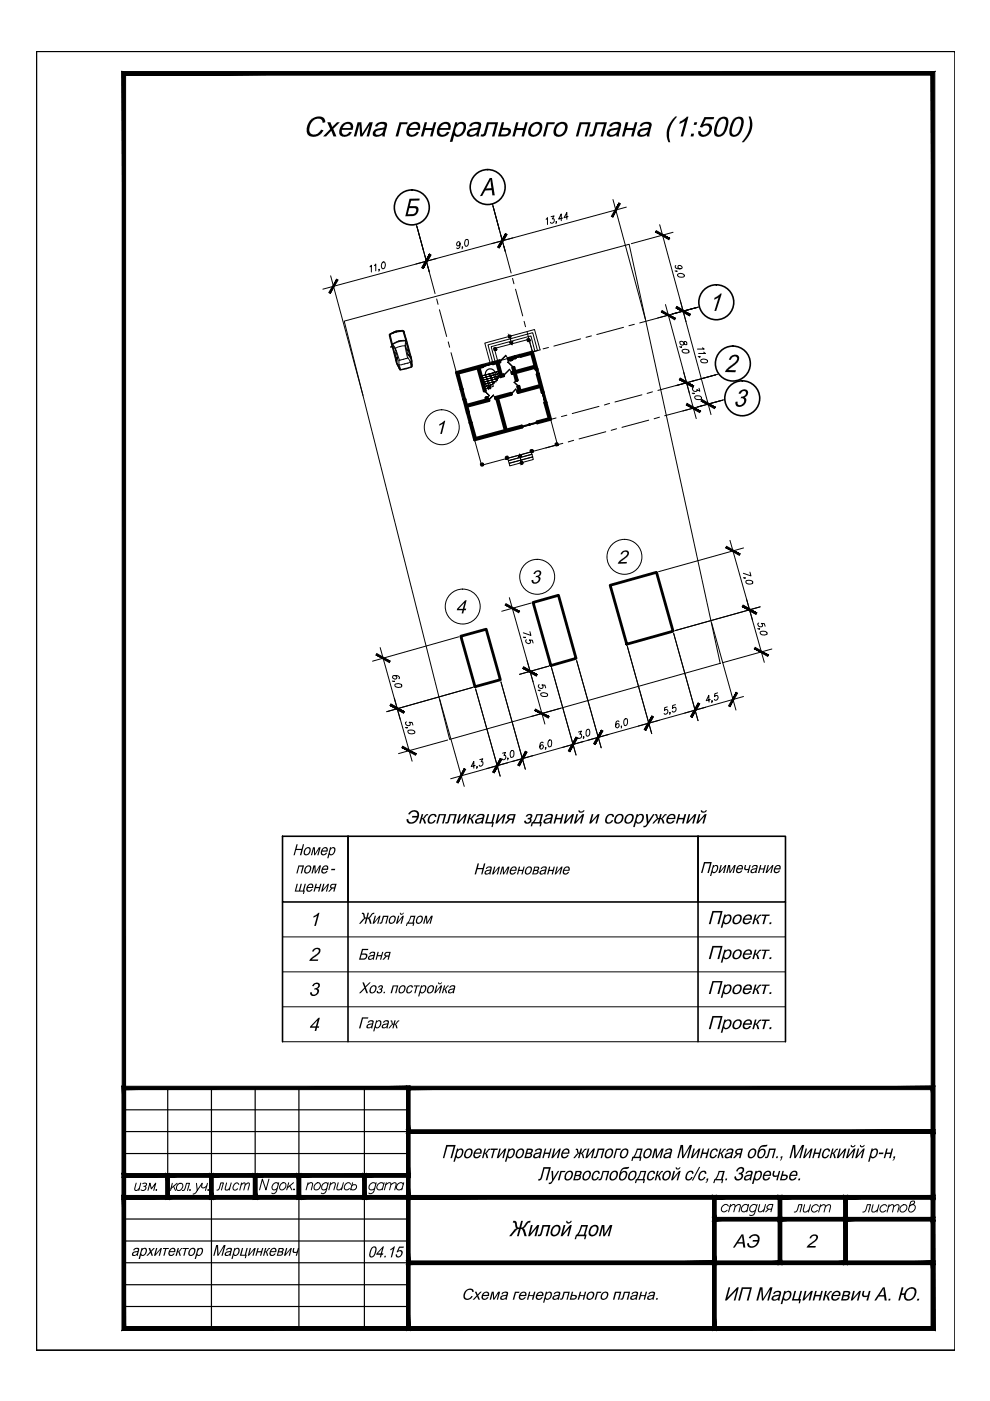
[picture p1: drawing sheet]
<svg xmlns="http://www.w3.org/2000/svg" width="210mm" height="297mm" viewBox="0 0 210 297" stroke-linecap="round" stroke-linejoin="round" font-family="sans-serif">
<!-- layer: 0 -->
<g fill="none" stroke="#000" stroke-width=".25">
<path d="M7.7 10.9h.1M7.7 10.9h194.7v275.4h-194.7zM7.7 10.9v275.4M26.3 235.3h60.2M26.3 239.9h60.2M35.6 230.6v18.6M44.8 230.6v51.1M54.1 230.6v18.6M63.4 230.6v51.1M77.3 230.6v51.1M26.3 244.6h60.2M26.3 258.5h60.2"/>
<path d="M26.3 263.1h60.2M26.3 267.7h60.2M26.3 272.4h60.2M26.3 277h60.2M7.7 286.3h.1M7.7 286.3h194.7"/>
</g>
<g fill="#000" stroke="#000" stroke-width=".21">
<path d="M25.9 15.2l.7 .7 171.6-.7zM26.6 15.9l171.6-.7-.8 .7zM198.2 15.2l-.8 .7 .8 266.1zM197.4 15.9l.8 266.1-.8-.7zM25.9 282h172.3l-.8-.7zM26.6 281.3h170.8l-171.5 .7zM25.9 15.2v266.8l.7-.7zM25.9 15.2l.7 .7v265.4z"/>
<path d="M71.4 59.2l-1.4 3 1.7-2.8zM71.4 59.2l-1.4 3-.3-.2z"/>
<path d="M91.1 53.9l-1.6 2.8 .2 .2zM91.1 53.9l.3 .2-1.7 2.8z"/>
<path d="M91.1 53.9l-1.4 3 1.7-2.8zM91.1 53.9l-1.4 3-.2-.2z"/>
<path d="M107.2 49.5l-1.7 2.9 .3 .1zM107.2 49.5l.3 .2-1.7 2.8z"/>
<path d="M107.2 49.5l-1.4 3 1.7-2.8zM107.2 49.5l-1.4 3-.3-.1z"/>
<path d="M131.2 43l-1.6 2.9 .3 .1zM131.2 43l.3 .2-1.6 2.8z"/>
<path d="M139 49.2l2.8 1.6 .2-.3zM139.1 48.9l2.9 1.6-3-1.3z"/>
<path d="M140.2 66.1l2.8 1.7 .2-.3zM140.4 65.8l2.8 1.7-3-1.4z"/>
<path d="M143.5 65l-.2 .3 3 1.3zM143.3 65.3l3 1.3-.1 .3z"/>
<path d="M143.3 65.3l2.9 1.6 .1-.3zM143.5 65l2.8 1.6-3-1.3z"/>
<path d="M144.2 80.2l-.1 .3 3 1.3zM144.1 80.5l3 1.3-.2 .3z"/>
<path d="M145.7 85.5l-.2 .4 3 1.3zM145.5 85.9l3 1.3-.2 .3z"/>
<path d="M144.1 80.5l2.8 1.6 .2-.3zM144.2 80.2l2.9 1.6-3-1.3z"/>
<path d="M148.8 84.7l-.2 .3 3.1 1.3zM148.6 85l3.1 1.3-.2 .3z"/>
<path d="M153.9 116.1l2.9 1.6 .1-.3zM154.1 115.8l2.8 1.6-3-1.3z"/>
<path d="M107.1 128.3l2.9 1.6 .2-.3zM107.3 128l2.9 1.6-3.1-1.3z"/>
<path d="M157.6 128.3l-.2 .3 3 1.3zM157.4 128.6l3 1.3-.1 .3z"/>
<path d="M160.1 137.3l-.2 .3 3 1.3zM159.9 137.6l3 1.3-.1 .3z"/>
<path d="M157.4 128.6l2.9 1.6 .1-.3zM157.6 128.3l2.8 1.6-3-1.3z"/>
<path d="M79.7 138.9l2.9 1.6 .1-.3zM79.9 138.6l2.8 1.6-3-1.3z"/>
<path d="M82.9 149.3l-.2 .3 3 1.3zM82.7 149.6l3 1.3-.1 .3z"/>
<path d="M85.4 158.2l-.2 .3 3.1 1.3zM85.2 158.5l3.1 1.3-.2 .3z"/>
<path d="M82.7 149.6l2.9 1.6 .1-.3zM82.9 149.3l2.8 1.6-3-1.3z"/>
<path d="M111 141.4l-.1 .3 3 1.3zM110.9 141.7l3 1.3-.2 .3z"/>
<path d="M111.4 159.3l-1.3 3.1 1.6-2.9zM111.4 159.3l-1.3 3.1-.3-.2z"/>
<path d="M113.5 150.3l-.1 .3 3 1.3zM113.4 150.6l3 1.3-.2 .3z"/>
<path d="M110.9 141.7l2.8 1.6 .2-.3zM111 141.4l2.9 1.6-3-1.3z"/>
<path d="M122.1 156.3l-1.6 2.9 .3 .2zM122.1 156.3l.3 .2-1.6 2.9z"/>
<path d="M122.1 156.3l-1.3 3.1 1.6-2.9zM122.1 156.3l-1.3 3.1-.3-.2z"/>
<path d="M127.5 154.8l-1.6 2.9 .3 .1zM127.5 154.8l.3 .2-1.6 2.8z"/>
<path d="M127.5 154.8l-1.3 3 1.6-2.8zM127.5 154.8l-1.3 3-.3-.1z"/>
<path d="M138.2 151.8l-1.6 2.9 .3 .1zM138.2 151.8l.3 .2-1.6 2.8z"/>
<path d="M138.2 151.8l-1.3 3 1.6-2.8zM138.2 151.8l-1.3 3-.3-.1z"/>
<path d="M148 149.1l-1.6 2.8 .3 .2zM148 149.1l.3 .1-1.6 2.9z"/>
<path d="M148 149.1l-1.3 3 1.6-2.9zM148 149.1l-1.3 3-.3-.2z"/>
<path d="M156.1 146.8l-1.6 2.9 .3 .1zM156.1 146.8l.3 .2-1.6 2.8z"/>
<path d="M98.4 163l-1.3 3 1.6-2.9zM98.4 163l-1.3 3-.3-.2z"/>
<path d="M106.1 160.8l-1.6 2.9 .3 .1zM106.1 160.8l.3 .2-1.6 2.8z"/>
<path d="M106.1 160.8l-1.3 3 1.6-2.8zM106.1 160.8l-1.3 3-.3-.1z"/>
<path d="M111.4 159.3l-1.6 2.9 .3 .2zM111.4 159.3l.3 .2-1.6 2.9z"/>
<path d="M25.9 230.3l.7 .7 60.3-.7zM26.6 231l60.3-.7-.7 .7zM86.9 230.3l-.7 .7 .7 18.6zM86.2 231l.7 18.6-.7-.8zM25.9 249.6h61l-.7-.8zM26.6 248.8h59.6l-60.3 .8zM25.9 230.3v19.3l.7-.8zM25.9 230.3l.7 .7v17.8z"/>
<path d="M86.2 230.3l.7 .7 111.3-.7zM86.9 231l111.3-.7-.8 .7zM197.4 231l.8 9.3v-10zM197.4 231l.8 9.3-.8-.7zM86.2 240.3h112l-.8-.7zM86.2 240.3l.7-.7h110.5zM86.2 230.3v10l.7-.7zM86.2 230.3l.7 .7v8.6z"/>
<path d="M86.2 239.6l.7 .7 111.3-.7zM86.9 240.3l111.3-.7-.8 .7zM197.4 240.3l.8 13.9v-14.6zM197.4 240.3l.8 13.9-.8-.7zM86.2 254.2h112l-.8-.7zM86.9 253.5h110.5l-111.2 .7zM86.2 239.6v14.6l.7-.7zM86.2 239.6l.7 .7v13.2z"/>
<path d="M25.9 248.8l.7 .8 9.3-.8zM26.6 249.6l9.3-.8-.7 .8zM35.9 248.8l-.7 .8 .7 4.6zM35.2 249.6l.7 4.6-.7-.7zM25.9 254.2h10l-.7-.7zM26.6 253.5h8.6l-9.3 .7zM25.9 248.8v5.4l.7-.7zM25.9 248.8l.7 .8v3.9z"/>
<path d="M25.9 253.5l.7 .7 60.3-.7zM26.6 254.2l60.3-.7-.7 .7zM86.9 253.5l-.7 .7 .7 27.8zM86.2 254.2l.7 27.8-.7-.7zM25.9 282h61l-.7-.7zM26.6 281.3h59.6l-60.3 .7zM25.9 253.5v28.5l.7-.7zM25.9 253.5l.7 .7v27.1z"/>
<path d="M35.2 248.8l.7 .8 9.3-.8zM35.9 249.6l9.3-.8-.7 .8zM45.2 248.8l-.7 .8 .7 4.6zM44.5 249.6l.7 4.6-.7-.7zM35.2 254.2h10l-.7-.7zM35.9 253.5h8.6l-9.3 .7zM35.2 248.8v5.4l.7-.7zM35.2 248.8l.7 .8v3.9z"/>
<path d="M44.5 248.8l.7 .8 9.3-.8zM45.2 249.6l9.3-.8-.8 .8zM53.7 249.6l.8 4.6v-5.4zM53.7 249.6l.8 4.6-.8-.7zM44.5 254.2h10l-.8-.7zM45.2 253.5h8.5l-9.2 .7zM44.5 248.8v5.4l.7-.7zM44.5 248.8l.7 .8v3.9z"/>
<path d="M53.7 248.8l.8 .8 9.3-.8zM54.5 249.6l9.3-.8-.8 .8zM63 249.6l.8 4.6v-5.4zM63 249.6l.8 4.6-.8-.7zM53.7 254.2h10.1l-.8-.7zM53.7 254.2l.8-.7h8.5zM53.7 248.8v5.4l.8-.7zM53.7 248.8l.8 .8v3.9z"/>
<path d="M63 248.8l.8 .8 13.8-.8zM63.8 249.6l13.8-.8-.7 .8zM77.6 248.8l-.7 .8 .7 4.6zM76.9 249.6l.7 4.6-.7-.7zM63 254.2h14.6l-.7-.7zM63 254.2l.8-.7h13.1zM63 248.8v5.4l.8-.7zM63 248.8l.8 .8v3.9z"/>
<path d="M77.6 253.5l-.7 .7 9.3-.7zM76.9 254.2l9.3-.7 .7 .7zM86.2 249.6v3.9l.7 .7zM86.2 249.6l.7-.8v5.4zM77.6 249.6h8.6l.7-.8zM76.9 248.8h10l-9.3 .8zM76.9 248.8l.7 4.7v-3.9zM76.9 248.8l.7 4.7-.7 .7z"/>
<path d="M86.2 253.5l.7 .7 64.9-.7zM86.9 254.2l64.9-.7-.7 .7zM151.8 253.5l-.7 .7 .7 13.9zM151.1 254.2l.7 13.9-.7-.7zM86.2 268.1h65.6l-.7-.7zM86.2 268.1l.7-.7h64.2zM86.2 253.5v14.6l.7-.7zM86.2 253.5l.7 .7v13.2z"/>
<path d="M151.1 253.5l.7 .7 13.9-.7zM151.8 254.2l13.9-.7-.7 .7zM165.7 253.5l-.7 .7 .7 4.6zM165 254.2l.7 4.6-.7-.7zM151.1 258.8h14.6l-.7-.7zM151.1 258.8l.7-.7h13.2zM151.1 253.5v5.3l.7-.7zM151.1 253.5l.7 .7v3.9z"/>
<path d="M165 253.5l.7 .7 14-.7zM165.7 254.2l14-.7-.8 .7zM179.7 253.5l-.8 .7 .8 4.6zM178.9 254.2l.8 4.6-.8-.7zM165 258.8h14.7l-.8-.7zM165 258.8l.7-.7h13.2zM165 253.5v5.3l.7-.7zM165 253.5l.7 .7v3.9z"/>
<path d="M178.9 253.5l.8 .7 18.5-.7zM179.7 254.2l18.5-.7-.8 .7zM198.2 253.5l-.8 .7 .8 4.6zM197.4 254.2l.8 4.6-.8-.7zM178.9 258.8h19.3l-.8-.7zM178.9 258.8l.8-.7h17.7zM178.9 253.5v5.3l.8-.7zM178.9 253.5l.8 .7v3.9z"/>
<path d="M86.2 267.4l.7 .7 64.9-.7zM86.9 268.1l64.9-.7-.7 .7zM151.1 268.1l.7 13.9v-14.6zM151.1 268.1l.7 13.9-.7-.7zM86.2 282h65.6l-.7-.7zM86.9 281.3h64.2l-64.9 .7zM86.2 267.4v14.6l.7-.7zM86.2 267.4l.7 .7v13.2z"/>
<path d="M151.1 267.4l.7 .7 46.4-.7zM151.8 268.1l46.4-.7-.8 .7zM197.4 268.1l.8 13.9v-14.6zM197.4 268.1l.8 13.9-.8-.7zM151.1 282h47.1l-.8-.7zM151.8 281.3h45.6l-46.3 .7zM151.1 267.4v14.6l.7-.7zM151.1 267.4l.7 .7v13.2z"/>
<path d="M151.1 268.1l13.9-.7h-13.2zM151.1 268.1l13.9-.7 .7 .7zM165 258.8v8.6l.7 .7zM165 258.8l.7-.7v10zM151.8 258.8h13.2l.7-.7zM151.1 258.1h14.6l-13.9 .7zM151.1 258.1l.7 9.3v-8.6zM151.1 258.1l.7 9.3-.7 .7z"/>
<path d="M165 268.1l13.9-.7h-13.2zM165 268.1l13.9-.7 .8 .7zM178.9 258.8v8.6l.8 .7zM178.9 258.8l.8-.7v10zM165.7 258.8h13.2l.8-.7zM165 258.1h14.7l-14 .7zM165 258.1l.7 9.3v-8.6zM165 258.1l.7 9.3-.7 .7z"/>
<path d="M178.9 268.1l18.5-.7h-17.7zM178.9 268.1l18.5-.7 .8 .7zM197.4 258.8v8.6l.8 .7zM197.4 258.8l.8-.7v10zM179.7 258.8h17.7l.8-.7zM178.9 258.1h19.3l-18.5 .7zM178.9 258.1l.8 9.3v-8.6zM178.9 258.1l.8 9.3-.8 .7z"/>
</g>
<g fill="#000">
<path d="M65.8 25.5l.6-.5 1-.3 .9 .1 .4 .3 .2 .4 .1 .4-.6 .1-.1-.4-.2-.3-.4-.1h-.8l-.7 .6-.5 .8-.1 1.1 .2 .6 .3 .2h1l.4-.3 .6-.7 .5 .1-.5 .7-.8 .6-.6 .1-.9-.1-.3-.1-.4-.6v-1.3zM69.4 25.9h.7l.3 1 1.1-1h.6l-1.4 1.4 .6 1.6h-.6l-.5-1.2-1.1 1.2h-.6l1.5-1.5zM75.8 25.9h.8l.2 2.4 1.5-2.4h.7l-.8 3h-.5l.7-2.4-1.6 2.4h-.4l-.2-2.5-.7 2.5h-.5zM84.7 25.9h1.7l-.1 .4h-1.2l-.7 2.6h-.5zM90 25.9h.6l-.4 1.2h1.5l.3-1.2h.5l-.8 3h-.5l.3-1.3h-1.4l-.4 1.3h-.5zM103.3 25.9h2.3l-.8 3h-.5l.7-2.6h-1.4l-.6 2.2-.4 .4h-.7l.1-.4 .6-.1zM109.4 25.9h.5l-.3 1.2h1.4l.4-1.2h.5l-.8 3h-.5l.3-1.3h-1.4l-.4 1.3h-.5zM115.9 25.9h1.7l-.1 .4h-1.2l-.7 2.6h-.5zM122.9 25.9h2.4l-.8 3h-.5l.7-2.6h-1.4l-.7 2.6h-.5zM126.3 25.9h2.4l-.9 3h-.5l.8-2.6h-1.4l-.7 2.3-.4 .3h-.7l.2-.4 .5-.2zM132.7 25.9h.5l-.3 1.2h1.4l.3-1.2h.5l-.8 3h-.5l.4-1.3h-1.4l-.4 1.3h-.5zM143.2 24.7h.4l-1 1.3-.6 1.4-.1 1.8 .2 1h-.4l-.3-1.3v-1.4l.6-1.3z"/>
<path d="M144.1 25.8l.8-.4 .7-.7h.4l-1.2 4.2h-.5l.9-3.2-1.2 .6zM149.4 24.8h2l-.1 .5h-1.7l-.5 1.1 .6-.2 .8 .1 .4 .5v.7l-.6 1-1.1 .5h-.5l-.5-.4-.2-.8h.6v.1a.73 .73 0 0 0 .6 .7 .73 .73 0 0 0 .8-.4l.4-.9-.2-.6-.6-.1-.8 .4-.4-.1zM158.8 24.7h.3l.3 .7 .1 .6-.1 1.3-.4 1-.6 1-.8 .9h-.3l.9-1.3 .6-1.4 .2-1.8zM93.2 89.9l.9-.7h.3l-.7 2.8h-.4l.6-2.2-.8 .5zM131.7 117.1l.8-.4h.5l.4 .4-.2 .7-1.7 1.4 1.4-.1-.1 .4h-1.8l.2-.4 1.7-1.5a.5 .5 0 0 0-.4-.6 .5 .5 0 0 0-.5 .4l-.1 .1h-.3zM113.3 121.3l.6-.4h.4l.4 .2v.7l-.5 .4 .3 .2 .1 .4-.2 .5-.6 .4-.6 .1-.4-.3-.1-.5h.4l.1 .4 .5 .1 .5-.5v-.4a.46 .46 0 0 0-.7-.2l.2-.3 .6-.2a.44 .44 0 0 0-.1-.7 .44 .44 0 0 0-.7 .3l-.1 .2-.3-.1zM66.4 179.6h.4v1.4l.8-1.4h.4l-.5 1.7h-.2l.3-1.3-.8 1.3h-.2l-.1-1.4-.3 1.4h-.3zM86.7 172.3l.5-.4 .6-.1h.5l.5 .4 .1 .7-.2 .6-.4 .6-.5 .4-1.1 .1-.4-.3-.1-.6 .4-.1v.4l.3 .3 .8-.1 .4-.2 .2-.7h-1l.1-.3h1v-.6l-.4-.3h-.5l-.6 .6-.4-.1zM89.4 172.6h.3l-.2 .9 .3-.1 .5-.8h.5l-.1 .3h-.3l-.6 .7 .2 .2 .3 .8h-.4l-.4-.9-.3 .9h-.3zM91 173l.5-.4h.7l.3 .3v.3h-.3a.59 .59 0 0 0-.7-.3 .59 .59 0 0 0-.4 .6l-.1 .6 .2 .2h.5l.4-.4 .3 .1-.6 .6h-.9l-.3-.6zM93 172.6h1.6l-.5 2h-.4l.5-1.7h-.9l-.5 1.7h-.3zM95.3 172.6h1.6l-.6 2h-.3l.4-1.7h-.9l-.3 1.2a.6 .6 0 0 1-.8 .5l.1-.3a.28 .28 0 0 0 .3 0 .28 .28 0 0 0 .1-.3z"/>
<path d="M97.4 172.6h.3l-.4 1.5 1.3-1.5h.4l-.5 2h-.4l.5-1.5-1.4 1.5h-.4zM99.5 172.6h.4l-.2 .9 .2-.1 .6-.8h.4l-.1 .3h-.2l-.7 .6 .3 .4 .3 .7h-.4l-.4-.9h-.1l-.3 .9h-.3zM103.4 172.6h.3l-.4 1.7h.9l.4-1.7h.4l-.5 1.7h.2l-.3 1.1h-.2l.2-.8h-1.6zM105.6 172.6h.3l-.4 1.5 1.3-1.5h.4l-.5 2h-.4l.5-1.5-1.4 1.5h-.4zM111.7 172.8l.4-.2h.5l.3 .2v.4a.33 .33 0 0 0-.3 .2 .33 .33 0 0 0 .1 .4l-.1 .5-.5 .3h-.6l-.3-.2-.1-.4h.4a.41 .41 0 0 0 .5 .3 .41 .41 0 0 0 .2-.6h-.4l.1-.3 .5-.1a.31 .31 0 0 0 0-.5 .31 .31 0 0 0-.5 .2l-.1 .2-.3-.1zM117.9 172.6h.3l-.2 .8h1l.2-.8h.3l-.5 2h-.3l.2-.9h-1l-.2 .9h-.4zM120.1 172.6h.3l-.4 1.5 1.3-1.5h.4l-.5 2h-.4l.4-1.5-1.3 1.5h-.4zM125.5 172.6h.3l-.4 1.5 1.3-1.5h.4l-.5 2h-.4l.5-1.5-1.4 1.5h-.4zM128.6 173l.5-.4h.7l.4 .3v.3h-.4a.54 .54 0 0 0-.6-.3 .54 .54 0 0 0-.4 .5l-.1 .7 .1 .2h.6l.3-.4h.3l-.1 .2-.7 .5h-.7l-.2-.7zM136.9 172.6h.4l.2 1.6 1-1.6h.3l-1.5 2.4-.5 .4h-.4v-.3l.5-.1 .3-.4zM138.9 172.6h.1a.63 .63 0 0 1 .5 .8l.2 .1 .3-.9h.3l-.2 .9 .3-.1 .5-.8h.5l-.1 .3h-.3l-.6 .7 .3 .3 .2 .7h-.4l-.4-.9h-.1l-.3 .9h-.3l.3-.9-.3 .1-.8 .8h-.3l1.1-1-.3-.3a.33 .33 0 0 0-.3-.4zM143.8 172.6h.4l-.2 .8h.9l.2-.8h.4l-.6 2h-.3l.2-.9h-.9l-.3 .9h-.3z"/>
<path d="M146 172.6h.3l-.4 1.5 1.4-1.5h.4l-.6 2h-.3l.4-1.5-1.4 1.5h-.3zM62.9 179h.2l-.2 1h1.1l.2-1h.3l-.6 2.3h-.3l.3-1.1h-1.1l-.3 1.1h-.3zM62.9 187.4h.3l-.4 1.4h.6l.4-1.4h.2l-.4 1.4h.6l.4-1.4h.3l-.5 2.1h-.2l.1-.5h-1.8zM63.3 183.5h1.2l-.5 1.7h-.2l.3-1.5h-.6l-.4 1.5h-.3zM66.5 183.5h.4v1.3l.8-1.3h.4l-.5 1.7h-.2l.3-1.4-.8 1.4h-.2v-1.4l-.4 1.4h-.3zM66.9 187.4h.3l-.2 .7h.7l.2-.7h.3l-.5 1.6h-.3l.2-.7h-.7l-.2 .7h-.2zM66.5 194.2l1-.7h.2l-.7 2.8h-.4l.6-2.1-.8 .3zM68.5 187.4h.3l-.3 1.3 1-1.3h.3l-.5 1.6h-.2l.3-1.2-1 1.2h-.3zM70.3 184.2h.8l-.1 .3h-.8zM76.8 193.5l.3 .1 .2 .5a.29 .29 0 0 0 .1 .3 .29 .29 0 0 0 .3 .1l.2-1h.3l-.3 1h.3l.7-.9 .5-.1-.1 .3-.3 .1-.7 .8 .3 .3 .2 .8h-.4l-.2-.8-.2-.3-.4 1.1h-.3l.3-1.1-.2 .1-.9 1h-.4l.9-.9a.29 .29 0 0 0 .2-.3 .29 .29 0 0 0-.2-.3v-.1a.33 .33 0 0 0-.3-.4zM79.5 194.2h.2l-.3 1.3 1-1.3h.3l-.5 1.6h-.2l.3-1.2-1 1.2h-.3zM81.2 194.2h1.2l-.4 1.6h-.3l.4-1.4h-.7l-.3 1.2-.3 .2h-.3v-.2l.4-.1z"/>
<path d="M90.2 194.2h.4v1.3l.8-1.3h.4l-.5 1.6h-.2l.3-1.3-.8 1.3h-.2l-.1-1.4-.3 1.4h-.3zM101.3 183.1h.3l-.3 .9h1.1l.2-.9h.3l-.6 2.3h-.3l.3-1.1h-1.1l-.3 1.1h-.3zM104.8 183.7h.2l-.3 1.3 1-1.3h.3l-.4 1.7h-.3l.4-1.3-1.1 1.3h-.3zM106.4 183.7h.4v1.4l.9-1.4h.3l-.4 1.7h-.3l.4-1.4-.9 1.4h-.2v-1.4l-.4 1.4h-.2zM110 183.7h.3l-.2 .7h.7l.2-.7h.3l-.5 1.7h-.3l.2-.7h-.7l-.1 .7h-.3zM116.4 183.7h.3l-.2 .7h.7l.2-.7h.2l-.4 1.7h-.2l.1-.7h-.6l-.3 .7h-.2zM118 183.7h.3l-.4 1.3 1.1-1.3h.3l-.5 1.7h-.2l.3-1.3-1 1.3h-.3zM149.3 182.8h1.6l-.6 2.3h-.3l.5-2h-1l-.6 2h-.3zM151 193.1h2.2l-.7 2.8h-.4l.7-2.4h-1.5l-.6 2.4h-.4zM152.8 183.4h.2l-.3 1.3 1.1-1.3h.2l-.4 1.7h-.3l.4-1.3-1.1 1.3h-.3zM154.4 183.4h.4l.1 1.4 .8-1.4h.3l-.4 1.7h-.3l.4-1.4-.8 1.4h-.3v-1.4l-.4 1.4h-.2zM157.9 183.4h.3l-.1 .3a.37 .37 0 0 0 .1 .6 .37 .37 0 0 0 .5-.1l.2-.8h.3l-.5 1.7h-.2l.1-.7-.3 .1a.42 .42 0 0 1-.5-.2 .42 .42 0 0 1 0-.4z"/>
<path d="M160.1 193.9h.3l-.3 .9 .3-.1 .6-.7 .5-.1-.1 .3h-.3l-.6 .7 .2 .2 .3 .8h-.4l-.4-.9h-.1l-.2 .9h-.4zM161.2 183.4h.2l-.2 .7h.7l.2-.7h.3l-.5 1.7h-.2l.2-.8h-.7l-.2 .8h-.3zM161.6 193.9h1.6v.3h-.7l-.5 1.7h-.3l.4-1.7h-.6zM162.8 183.4h.2l-.3 1.3 1-1.3h.3l-.4 1.7h-.3l.4-1.3-1.1 1.3h-.3zM163.2 195.6h.4l-.1 .3h-.4zM66.4 208.7l.3-.3 .7-.1 .4 .3v.5l-.5 .5 .3 .3-.1 .7-.2 .3-.6 .3h-.5l-.5-.5 .1-.3h.3v.1a.59 .59 0 0 0 .7 .4 .59 .59 0 0 0 .5-.7l-.2-.3-.5-.1 .1-.3 .5-.1 .2-.3a.43 .43 0 0 0-.3-.5 .43 .43 0 0 0-.5 .4l-.1 .1h-.3zM66.4 201.3l1-.4 .4 .2 .1 .2v.4l-.3 .6-1.5 1.1h1.4l-.1 .3h-1.8l.4-.6 1.3-.9 .3-.4v-.3l-.2-.3-.6 .2-.3 .4-.3-.1zM76.8 208.3h.4l.3 .8 .8-.8h.3l-1 1.1 .4 1.2h-.3l-.4-1-.8 1h-.4l1.2-1.2zM76.8 215.7h1.3l-.1 .3h-1l-.6 2h-.3zM80.1 201.8h.2l-.2 .7h.8l.1-.7h.3l-.5 1.7h-.2l.2-.8h-.7l-.2 .8h-.3zM80.3 209.1l.3-.2h.5l.1 .6a.31 .31 0 0 0-.3 .2 .31 .31 0 0 0 .2 .3l-.2 .4-.3 .2-.7-.1v-.4h.2a.3 .3 0 0 0 .3 .3 .3 .3 0 0 0 .3-.3 .3 .3 0 0 0-.3-.3l.1-.2h.2a.27 .27 0 0 0 .2-.2 .27 .27 0 0 0-.1-.3l-.4 .3h-.3zM81.4 210.3h.3l-.1 .3h-.3z"/>
<path d="M83.3 208.9h1.2l-.5 1.7h-.2l.4-1.5h-.7l-.4 1.5h-.3zM82.8 216.3a.42 .42 0 0 1 .4 .6l.2 .2 .2-.8h.3l-.2 .8 .2-.1 .5-.6 .3-.1-.1 .2-.7 .6 .3 .3 .1 .6h-.3l-.3-.8-.3 .8h-.2l.2-.8-.8 .8h-.3l.9-.9-.2-.1v-.4l-.2-.1zM86.4 209.3l.4-.4h.5l.2 .2v.3h-.2a.41 .41 0 0 0-.5-.3 .41 .41 0 0 0-.3 .5l-.1 .3a.39 .39 0 0 0 .3 .5 .39 .39 0 0 0 .5-.4l.2 .1-.3 .4-.3 .1h-.5l-.2-.6zM87.8 208.9h1.2l-.1 .2h-.4l-.4 1.5h-.3l.4-1.5h-.5zM94.1 208.9h.3l-.2 .7h.2l.4-.6 .4-.1-.1 .2-.7 .6 .3 .3 .1 .6h-.3l-.3-.8-.3 .8h-.2zM151 200.5h2.2l-.7 2.8h-.4l.7-2.4h-1.5l-.6 2.4h-.4zM151 208h2.2l-.7 2.7h-.4l.7-2.4h-1.5l-.6 2.4h-.4zM151 215.4h2.2l-.7 2.8h-.4l.7-2.5h-1.5l-.6 2.5h-.4zM160.1 201.4h.3l-.3 .8h.3l.7-.8h.4l-.1 .2h-.3l-.3 .5a.25 .25 0 0 0-.2 .2 .25 .25 0 0 0 .1 .2l.3 .8h-.4l-.2-.6-.2-.3-.3 .9h-.4zM160.1 208.8h.3l-.3 .8 .4-.1 .5-.7h.5l-.1 .2-.3 .1-.3 .3a.27 .27 0 0 0-.2 .2 .27 .27 0 0 0 .1 .3l.3 .8h-.4l-.4-.9-.3 .9h-.4zM160.1 216.2h.3l-.3 .9 .3-.1 .6-.7 .5-.1-.1 .3h-.3l-.4 .5a.21 .21 0 0 0-.2 .2 .21 .21 0 0 0 .2 .2l.3 .8h-.4l-.3-.9h-.2l-.2 .9h-.4zM161.6 201.4h1.6v.2h-.7l-.5 1.7h-.3l.4-1.7h-.6z"/>
<path d="M161.6 208.8h1.6v.2h-.7l-.5 1.7h-.3l.4-1.7h-.6zM161.6 216.2h1.6v.3h-.7l-.5 1.7h-.3l.4-1.7h-.6zM163.2 203h.4l-.1 .3h-.4zM163.2 210.4h.4l-.1 .3h-.4zM163.2 217.8h.4l-.1 .4h-.4zM94.6 242.8h2l-.8 2.7h-.3l.7-2.4h-1.3l-.7 2.4h-.3zM102.7 243.5h.3l-.2 .9h.2l.6-.8 .4-.1-.1 .3-.3 .1-.2 .3a.31 .31 0 0 0-.2 .2 .31 .31 0 0 0 .1 .3l.2 .8h-.3l-.4-.9-.3 .9h-.3zM104.1 243.5h1.5l-.1 .3h-.6l-.5 1.7h-.3l.5-1.7h-.6zM105.9 243.5h.3l-.5 1.6 1.3-1.6h.4l-.6 2h-.3l.4-1.5-1.2 1.5h-.4zM108.8 258.8l.6 .2 .2 .8a.39 .39 0 0 0 .5 .5l.4-1.5h.4l-.4 1.5 .4-.1 1-1.3 .6-.1-.1 .4a1.68 1.68 0 0 0-1.2 1.1l-.2 .1 .3 .5 .4 1.2h-.5l-.3-1.1-.3-.4h-.2l-.4 1.5h-.4l.4-1.5-.5 .1-1.1 1.4h-.5l1.3-1.5a.21 .21 0 0 0 .2-.1 .21 .21 0 0 0-.1-.3l-.1-.4a.4 .4 0 0 0-.3-.6h-.2zM112.6 259.7h.3l-.4 1.8 1.4-1.8h.4l-.6 2.4h-.4l.5-1.8-1.4 1.8h-.4zM115 259.7h1.7l-.6 2.4h-.4l.5-2h-.9l-.4 1.7-.3 .3h-.6l.1-.3 .4-.1z"/>
<path d="M115.2 247.5h1.6l-.8 2.7h-.3l.7-2.4h-1l-.5 2.2-.4 .3h-.4l.1-.3 .4-.2zM115.5 243.5h.3l-.2 .9h.9l.2-.9h.3l-.6 2h-.3l.3-.8h-.9l-.2 .8h-.3zM116.9 248.3h.4v1.6l1-1.6h.3l-1.5 2.5-.3 .2-.5 .1 .1-.4h.4l.3-.4zM117.4 243.5h.3l-.4 1.6 1.3-1.6h.3l-.5 2h-.3l.4-1.5-1.3 1.5h-.3zM118.8 248.3h1.1l-.1 .2h-.7l-.5 1.7h-.3zM122.1 243.5a.42 .42 0 0 1 .5 .2 .42 .42 0 0 1 0 .5l.3 .2 .2-.9h.3l-.2 .9h.2l.6-.8 .4-.1-.1 .3h-.2l-.3 .4a.29 .29 0 0 0-.3 .3 .29 .29 0 0 0 .2 .3l.2 .7h-.3l-.4-.9-.3 .9h-.3l.2-.9-.2 .1-.7 .8h-.4l.6-.7 .5-.3-.2-.1-.1-.5-.3-.1zM124.6 243.5h.4l-.5 1.6 1.3-1.6h.4l-.6 2h-.3l.4-1.5-1.2 1.5h-.4zM125.9 248.5l.5-.3h.4l.4 .4v.2l-.4 .1a.45 .45 0 0 0-.4-.4 .45 .45 0 0 0-.5 .4l-.1 .8a.48 .48 0 0 0 .5 .3 .48 .48 0 0 0 .4-.5l.3 .1-.5 .6-.7 .1-.2-.2-.2-.7zM126.7 243.5h1.5l-.6 2h-.3l.5-1.7h-.8l-.4 1.5-.3 .2h-.4v-.2l.4-.1zM127.6 259.7h.5l.1 1.9 1.1-1.9h.5l-.6 2.4h-.3l.5-1.9-1.2 1.9h-.3l-.1-2-.5 2h-.3zM127.8 248.3h1.4l-.5 1.9h-.3l.4-1.7h-.8l-.4 1.6-.3 .1h-.4l.1-.2 .3-.2zM130.6 243.5h1v.3h-.8l-.5 1.7h-.3z"/>
<path d="M137.5 248.6l.3-.3 .8-.1 .3 .4v.2l-.3 .1a.47 .47 0 0 0-.5-.4 .47 .47 0 0 0-.5 .5l-.1 .6a.45 .45 0 0 0 .4 .4 .45 .45 0 0 0 .5-.4h.3l-.6 .6-.6 .1-.3-.2v-.7zM138.8 243.5h.4l.1 1.7 1-1.7h.4l-.5 2h-.3l.4-1.6-1 1.6h-.2l-.1-1.6-.4 1.6h-.4zM139.3 248.3h.4l-.3 .8h.2l.7-.8h.3l-.1 .2-.2 .1-.6 .6 .2 .2 .2 .8h-.3l-.4-.9-.3 .9h-.3zM144.3 242.8h.5l.1 2.4 1.4-2.4h.4l-.7 2.7h-.3l.6-2.3-1.4 2.3h-.3l-.1-2.3-.6 2.3h-.3zM145.6 248.6l.3-.3 .6-.1 .4 .1 .1 .2v.3l-.3 .1-.1-.4-.5 .1-.3 .2-.2 .9a.48 .48 0 0 0 .6 .3 .48 .48 0 0 0 .4-.5l.3 .1-.4 .5-.4 .2-.5-.1-.3-.2v-.4zM148.2 247.4h.3l-1.6 2.9h-.2zM147 243.5h.3l-.4 1.6 1.3-1.6h.3l-.5 2h-.3l.3-1.5-1.2 1.5h-.3zM149 243.5h.3l-.2 .9h.8l.2-.9h.3l-.5 2h-.3l.2-.8h-.8l-.3 .8h-.3zM148.4 248.6l.8-.4 .5 .3v.3l-.3 .1v-.3l-.4-.1-.5 .4-.2 .6 .2 .5h.4l.4-.5 .3 .1-.3 .4-.5 .3-.5-.1-.3-.3 .1-.7zM149.9 249.9h.3l-.2 .6-.4 .3 .3-.5-.2-.1zM150.8 243.9l.6-.4h.5l.3 .4v.2l-.3 .1a.49 .49 0 0 0-.6-.4 .49 .49 0 0 0-.4 .6l-.1 .7 .2 .2h.4l.3-.5 .3 .1-.5 .6-.6 .1-.4-.3v-.7zM152.7 243.5h.3l-.3 .9h.3l.5-.8 .4-.1-.1 .3-.3 .1-.2 .3a.31 .31 0 0 0-.2 .2 .31 .31 0 0 0 .1 .3l.2 .8h-.3l-.4-.9-.3 .9h-.3z"/>
<path d="M153.8 249.9h.4l-.1 .3h-.3zM156.3 247.8l.5-.3h.6l.4 .2v.5l-.5 .6 .3 .3-.2 .8-.5 .3-.7 .1-.4-.3-.1-.5 .3-.1 .1 .4 .3 .2 .5-.1 .3-.6-.1-.3h-.5l.1-.4h.3l.4-.3a.47 .47 0 0 0-.4-.6 .47 .47 0 0 0-.5 .4l-.1 .3-.4-.1zM163.1 243.5h1.4l-.5 2h-.3l.4-1.7h-.8l-.4 1.5-.3 .2h-.4l.1-.2 .3-.1zM164 248.3h.3l-.1 .4a.43 .43 0 0 0 .1 .6 .43 .43 0 0 0 .6-.2l.2-.8h.3l-.5 1.9h-.3l.2-.8-.8 .1-.2-.3zM164.6 245.2h.4l-.2 .3h-.3zM165.6 245.2h.3l-.2 .6-.3 .3 .3-.5-.2-.1zM168.1 242.8h.5l.1 2.4 1.4-2.4h.4l-.7 2.7h-.3l.6-2.3-1.4 2.3h-.3l-.1-2.3-.6 2.3h-.3zM169.3 249.9h.4l-.1 .3h-.4zM170.8 243.5h.3l-.4 1.6 1.3-1.6h.3l-.6 2h-.2l.3-1.5-1.2 1.5h-.3zM172.8 243.5h.3l-.3 .9h.9l.2-.9h.3l-.5 2h-.3l.2-.8h-.8l-.3 .8h-.3zM174.6 243.9l.6-.4h.5l.3 .4v.2l-.3 .1a.49 .49 0 0 0-.6-.4 .49 .49 0 0 0-.4 .6l-.1 .7 .2 .2h.4l.3-.5 .3 .1-.5 .6-.6 .1-.4-.3v-.7zM176.4 243.5h.3l-.2 .9h.2l.6-.8 .4-.1-.1 .3-.3 .1-.2 .3a.31 .31 0 0 0-.2 .2 .31 .31 0 0 0 .1 .3l.2 .8h-.3l-.4-.9-.3 .9h-.3z"/>
<path d="M178 243.5h.3l-.5 1.6 1.3-1.6h.4l-.6 2h-.3l.4-1.5-1.2 1.5h-.4zM186.4 244.4h.9l-.1 .3h-.9zM187.9 243.5h.3l-.2 .9h.8l.3-.9h.3l-.6 2h-.3l.3-.8h-.9l-.2 .8h-.3zM189.5 245.2h.3l-.1 .6-.4 .3-.1-.1 .4-.5h-.2zM31.5 264.6h.3l.2 .6 .6-.6h.3l-.8 .8 .3 .8h-.3l-.2-.6-.6 .6h-.3l.8-.8zM33.1 264.6h.3l-.4 1.3 1.1-1.3h.2l-.4 1.6h-.2l.3-1.2-1.1 1.2h-.3zM34.6 264.6h1.2v.2h-.5l-.4 1.4h-.3l.4-1.4h-.5zM37.7 264.6h.2l-.1 .7 .6-.7h.3l-.7 .8 .4 .8h-.3l-.3-.7-.3 .7h-.3zM38.8 264.6h1.2v.2h-.5l-.4 1.4h-.2l.3-1.4h-.4zM45.8 264h.4l.1 2 1.2-2h.3l-.6 2.2h-.3l.6-1.9-1.2 1.9h-.2l-.1-1.9-.5 1.9h-.3zM51.3 264.6h.3l-.4 1.4h.7l.4-1.4h.2l-.4 2.2h-.2l.1-.6h-1.2zM53 264.6h.2l-.3 1.3 1-1.3h.3l-.4 1.6h-.3l.3-1.2-1 1.2h-.3z"/>
<path d="M54.6 264.6h.3l-.2 .7h.7l.2-.7h.2l-.4 1.6h-.3l.2-.7h-.7l-.2 .7h-.3zM56.2 264.6h.3l-.2 .7 .3-.1 .3-.5 .4-.1-.8 .8 .2 .2 .2 .6h-.3l-.3-.7-.3 .7h-.2zM60.7 264.6h.2l-.3 1.3 1-1.3h.3l-.4 1.6h-.3l.4-1.2-1.1 1.2h-.3zM62.2 264.6h.2v.3a.37 .37 0 0 0 .1 .5 .37 .37 0 0 0 .4 0l.3-.8h.2l-.5 1.6h-.2l.2-.6-.7 .1-.1-.2zM81.5 266.2h.3l-.1 .4h-.3zM82.8 264.8l.7-.5h.2l-.6 2.3h-.3l.5-1.8-.6 .3zM84.6 264.3h1v.3h-.8l-.3 .6 .3-.2 .4 .1 .2 .6-.3 .6-.4 .3-.7-.1-.1-.5h.3a.4 .4 0 0 0 .4 .4 .4 .4 0 0 0 .4-.4l.1-.4a.4 .4 0 0 0-.4-.3 .4 .4 0 0 0-.4 .2h-.2zM98.6 273.7l.4-.3 .6-.2h.4l.4 .3 .1 .4-.4 .1-.2-.5h-.7l-.4 .4-.2 .5v.7l.4 .3 .6-.2 .3-.4h.3l-.4 .6-1 .2-.4-.2-.1-.9zM100.7 273.9h.3l.3 .6 .5-.6h.4l-.8 .8 .4 .9h-.4l-.2-.7-.7 .7h-.3l.8-.9zM104.3 273.9h.4l.1 1.3 .8-1.3h.4l-.4 1.7h-.3l.4-1.4-.9 1.4h-.2l-.1-1.5-.4 1.5h-.3zM109.2 273.9h1l-.1 .2h-.7l-.4 1.5h-.3zM112.2 273.9h.2l-.1 .7h.7l.2-.7h.3l-.4 1.7h-.3l.2-.8h-.8l-.2 .8h-.3z"/>
<path d="M119.5 273.9h1.3l-.4 1.7h-.3l.4-1.5h-.8l-.3 1.3-.3 .2h-.4l.1-.3h.3zM122.9 273.9h.3l-.2 .7h.8l.2-.7h.3l-.5 1.7h-.2l.1-.8h-.7l-.2 .8h-.3zM126.5 273.9h1l-.1 .2h-.7l-.3 1.5h-.3zM130.4 273.9h1.3l-.4 1.7h-.3l.4-1.5h-.8l-.3 1.5h-.3zM132.3 273.9h1.3l-.4 1.7h-.3l.4-1.5h-.8l-.4 1.3-.6 .2 .1-.3 .4-.1zM135.8 273.9h.3l-.2 .7h.8l.2-.7h.3l-.5 1.7h-.2l.2-.8h-.8l-.2 .8h-.3zM139.1 275.2h.4l-.1 .4h-.3zM154.5 272.9h.3l-.6 2.2 2.1-2.2h.3l-.7 2.8h-.3l.6-2.2-2.1 2.2h-.4zM157.3 272.9h2.1l-.7 2.8h-.4l.7-2.4h-1.5l-.6 2.4h-.4zM159 262.1l.5-.3 .9-.1 .6 .5 .1 .5-.2 .7-.3 .5-.6 .5-.4 .2-.8-.1-.3-.5-.1-.4 .4-.1v.4l.3 .3h.8l.4-.4 .3-.6h-1v-.3h1.1v-.5l-.4-.4h-.6l-.6 .6-.3-.1zM161.1 272.9h.6l.1 2.5 1.5-2.5h.5l-.8 2.8h-.3l.6-2.3-1.5 2.3h-.3l-.1-2.3-.7 2.3h-.3zM168.4 273.7h.4l-.5 1.7h.9l.5-1.7h.4l-.5 1.7h.2l-.2 .9h-.3l.2-.6h-1.6z"/>
<path d="M170.6 273.7h.4l-.4 1.6 1.4-1.6h.3l-.5 2h-.3l.3-1.5-1.3 1.5h-.4zM172.8 273.7h.4l-.3 .8h1l.2-.8h.4l-.6 2h-.3l.2-.9h-.9l-.3 .9h-.3zM171.9 262.1l.4-.3 .6-.1 .5 .4-.3 .9-1.5 1.2h1.4l-.1 .3h-1.9l.5-.7 1.3-.9 .2-.3a.48 .48 0 0 0-.3-.6 .48 .48 0 0 0-.6 .3l-.1 .3-.4-.1zM175 273.7h.3l-.2 .9 .3-.1 .5-.7 .5-.1-.1 .3h-.2l-.5 .5a.17 .17 0 0 0-.2 .2 .17 .17 0 0 0 .2 .2l.3 .8h-.3l-.5-.9-.3 .9h-.3zM180.9 273.7h.3l-.4 1.6 1.4-1.6h.3l-.5 2h-.3l.4-1.5-1.4 1.5h-.3zM183 273.7h.3l-.1 .5a.46 .46 0 0 0 .2 .6 .46 .46 0 0 0 .6-.2l.2-.9h.4l-.5 2h-.4l.2-.8-.8 .1-.3-.2zM188.4 275.4h.4l-.1 .3h-.4zM194.5 275.4h.4l-.1 .3h-.4z"/>
<path d="M72.4 26.5l.7-.5 1-.2 .6 .4 .2 .5-.1 .8h-2.3v.4a.81 .81 0 0 0 .7 .7 .81 .81 0 0 0 .9-.6l.5 .1-.9 .8-.8 .1-.6-.2-.4-.5v-.6zM73 26.6l-.4 .5h1.7v-.5l-.3-.3h-.5z"/>
<path d="M79.7 26.5l.9-.6h1.1a.71 .71 0 0 1 .3 1.1l-.4 1.3v.6h-.5v-.4l-.8 .5-.9-.1a.91 .91 0 0 1-.3-1 .91 .91 0 0 1 .9-.6l.8-.2a.53 .53 0 0 0 .6-.1 .53 .53 0 0 0 .1-.6l-.4-.1h-.5l-.4 .2-.2 .4-.5-.1zM79.8 27.8a.53 .53 0 0 0 0 .8 .53 .53 0 0 0 .8-.1l.5-.3 .3-.8z"/>
<path d="M86.7 26.5l.6-.5 .5-.2 .7 .1 .4 .3 .2 .4-.1 .9-2.3 .1 .1 .7 .5 .3 .5-.1 .5-.5h.6l-.6 .7-1.2 .3-.8-.4-.2-.9zM87.2 26.6l-.3 .5h1.7v-.5l-.3-.3h-.5z"/>
<path d="M93.1 26.5l.7-.5 1-.2 .6 .4 .2 .5-.1 .8h-2.3v.8a.94 .94 0 0 0 1.6-.3l.5 .1-.9 .8-.8 .1-.6-.2-.4-.5v-.6zM93.7 26.6l-.4 .5h1.7v-.5l-.3-.3h-.5z"/>
<path d="M96.5 25.9h.5l-.1 .4 .6-.4h.8l.5 .6v.9l-.7 1.1-.6 .4-.6 .1-.6-.4-.4 1.5h-.5zM97.2 26.4l-.6 1v.9a.91 .91 0 0 0 .9 .2 .91 .91 0 0 0 .6-.8l.2-1a.64 .64 0 0 0-1.1-.3z"/>
<path d="M99.6 26.5l.4-.5 .5-.1h1.1a.75 .75 0 0 1 .3 1.1l-.4 1.5 .1 .4h-.6v-.4l-.8 .5-.8-.1a.86 .86 0 0 1-.4-.9 .86 .86 0 0 1 .8-.7l.9-.2a.55 .55 0 0 0 .6-.1 .55 .55 0 0 0 .1-.5l-.4-.2h-.5l-.3 .2-.3 .4-.5-.1zM99.7 27.8a.49 .49 0 0 0 0 .7 .49 .49 0 0 0 .7 0l.6-.3 .3-.8z"/>
<path d="M106.4 25.9h.5l-.3 1.2h1.1l.6 .5-.1 .7-.5 .5-.6 .1h-1.5zM106.5 27.5l-.3 1 1.2-.1a.48 .48 0 0 0 .4-.6 .48 .48 0 0 0-.7-.3z"/>
<path d="M112.6 26.4l.5-.4 .6-.2 .7 .1 .5 .4v1l-.2 .7-.5 .6-.6 .3-.7 .1-.5-.2-.3-.3-.1-.9zM113.2 26.5l-.5 .6-.2 1 .3 .4 .5 .1 .4-.2 .5-.4 .2-1.3-.4-.4z"/>
<path d="M117.9 26.5l.4-.4 .7-.3 .7 .1 .4 .2 .3 .5-.1 .7-.2 .7-.6 .6-.9 .4h-.6l-.4-.3-.3-.5v-.5zM118.6 26.4l-.4 .5-.3 .7v.7l.5 .3 .6-.1 .4-.3 .4-1v-.5l-.3-.4h-.5z"/>
<path d="M129.3 26.5l.6-.5 1.2-.2 .5 .3 .1 .6-.5 1.7v.5h-.5v-.4l-.8 .5h-.6l-.4-.2a1.02 1.02 0 0 1 0-1.1 1.02 1.02 0 0 1 1-.5l.5-.1a.52 .52 0 0 0 .6-.1 .52 .52 0 0 0 .1-.6l-.9-.1-.6 .6-.5-.1zM129.4 27.8a.53 .53 0 0 0 .1 .8 .53 .53 0 0 0 .7-.1l.5-.3 .3-.8z"/>
<path d="M135.8 26.5l.6-.5 1.1-.2 .6 .3 .1 .5-.5 1.7v.6h-.5v-.4l-.8 .5h-.6l-.5-.2-.2-.5 .3-.6 .4-.3 1.1-.3a.55 .55 0 0 0 .5-.1 .55 .55 0 0 0 .2-.5l-.4-.2h-.5l-.4 .2-.2 .4-.5-.1zM135.8 27.9a.48 .48 0 0 0 0 .6 .48 .48 0 0 0 .7 0l.7-.4 .2-.7z"/>
<path d="M147.2 25.9h.6l-.1 .6h-.6zM146.6 28.3h.6l-.2 .6h-.6z"/>
<path d="M152.3 25.3l.6-.4 .8-.2 .5 .3 .2 .5v1l-.6 1.5-.7 .8-.6 .2-.8-.2-.3-.6 .2-1.7zM152.9 25.3l-.5 .7-.5 1.4v.9l.5 .3 .5-.1 .4-.4 .6-2v-.5l-.2-.4h-.5z"/>
<path d="M155.5 25.3l.5-.4 .9-.2 .6 .3 .2 .6-.1 1-.5 1.4-.6 .7-.8 .3-.6-.1-.5-.6 .2-1.6zM156 25.4l-.4 .6-.3 .9-.1 1.4a.88 .88 0 0 0 .9 .2 .88 .88 0 0 0 .6-.8l.4-1.4v-.8a.65 .65 0 0 0-1.1-.1z"/>
<path d="M98.6 127.3h.3l-.4 1.7h.3v.4h-.4l-.2 .7h-.3l.1-.7h-1.1v-.3zM98.5 127.8l-1.3 1.3h.9z"/>
<path d="M101.1 172.9l.6-.3h.8a.42 .42 0 0 1 .2 .7l-.3 1.3h-.3v-.3l-.6 .3h-.5a.68 .68 0 0 1-.2-.8 .68 .68 0 0 1 .8-.3l.4-.1a.34 .34 0 0 0 .3-.5 .34 .34 0 0 0-.5 0l-.5 .3h-.3zM101.2 173.8a.37 .37 0 0 0 .1 .6 .37 .37 0 0 0 .5-.1l.3-.2 .1-.5z"/>
<path d="M107.6 172.9l.5-.3h1.2l-.5 2h-.3l.2-.8-.6 .1-.7 .7h-.4l.9-.8a.53 .53 0 0 1-.3-.9zM107.9 173a.33 .33 0 0 0 0 .4 .33 .33 0 0 0 .4 .1h.5l.1-.6z"/>
<path d="M113.7 172.6h1.4l-.4 1.7h.2l-.2 .9h-.3l.2-.6h-1.7l-.1 .6h-.3l.2-.9h.2l.4-.5zM114 172.9l-.8 1.4h1.1l.4-1.4z"/>
<path d="M115.7 172.9l.5-.3h.6a.45 .45 0 0 1 .4 .7l-.3 1.3h-.3v-.3l-.6 .3h-.5l-.3-.2 .1-.5 .2-.3 1-.2a.34 .34 0 0 0 .4-.4 .34 .34 0 0 0-.6-.2l-.4 .4h-.4zM115.7 173.8a.36 .36 0 0 0 0 .6 .36 .36 0 0 0 .6-.1l.3-.3 .2-.4z"/>
<path d="M122.2 172.6h.4l-.5 1.5 1.4-1.5h.4l-.6 2h-.3l.4-1.5-1.4 1.5h-.3zM122.6 171.8h.3l.2 .3 .9-.3-.3 .3-.4 .2-.5-.1z"/>
<path d="M130.5 173l.7-.4h.8l.2 .4v.5l-.3 .7-.7 .4h-.7l-.3-.4v-.4zM131.1 172.9l-.4 .4-.1 .6v.3l.3 .2 .6-.2 .4-.8-.2-.5z"/>
<path d="M132.7 173l.7-.4h.7l.3 .4v.5l-.3 .7-.7 .4-.8-.1-.2-.3v-.4zM133.2 172.9l-.3 .4-.2 .6 .1 .3 .3 .2 .6-.2 .3-.8-.2-.5z"/>
<path d="M135 172.6h.3l-.1 .3 .4-.3h.7l.2 .4v.6l-.4 .7-.3 .3h-.7l-.3-.2-.2 1h-.4zM135.5 172.9l-.4 .4-.1 .6v.3l.3 .2 .6-.4 .2-.4v-.5a.42 .42 0 0 0-.6-.2z"/>
<path d="M141.6 173l.6-.4h.8l.2 .4v.7h-1.6v.3l.2 .3 .2 .1 .3-.1 .4-.3h.3v.1l-.7 .5h-.8l-.2-.4v-.4zM141.9 173l-.2 .4h1.2v-.4l-.2-.1-.4-.1z"/>
<path d="M148.2 172.6h.3l-.4 1.5 1.3-1.5h.4l-.5 2h-.4l.5-1.5-1.4 1.5h-.4zM148.6 171.8h.2a.41 .41 0 0 0 .4 .3 .41 .41 0 0 0 .4-.3h.3l-.2 .3-.4 .2-.6-.1z"/>
<path d="M64.9 179.8l.6-.2 .4 .3-.2 1-.7 .5-.4-.1-.2-.3 .1-.7zM65.1 179.9l-.4 .4-.1 .6a.52 .52 0 0 0 .7 .1 .52 .52 0 0 0 .3-.6v-.3a.33 .33 0 0 0-.5-.2z"/>
<path d="M64.8 183.7l.7-.3 .3 .1 .2 .3-.3 1-.5 .4h-.5l-.2-.4v-.5zM65.1 183.8l-.3 .7a.45 .45 0 0 0 .5 .5 .45 .45 0 0 0 .4-.6v-.6z"/>
<path d="M65.3 187.6l.4-.3h.3a.61 .61 0 0 1 .4 1h-1.2v.1a.39 .39 0 0 0 .4 .5 .39 .39 0 0 0 .4-.4h.3l-.5 .5-.5 .1-.3-.2-.1-.5zM65.5 187.7l-.2 .4h.9a.37 .37 0 0 0-.2-.5 .37 .37 0 0 0-.5 .1z"/>
<path d="M68.4 179.9l.3-.3h.6l.2 .7-.1 .3h-1.1a.42 .42 0 0 0 .3 .5 .42 .42 0 0 0 .5-.3l.2 .1-.5 .4-.3 .1-.4-.2-.1-.7zM68.5 180l-.1 .3h.8v-.2a.37 .37 0 0 0-.3-.3 .37 .37 0 0 0-.4 .2z"/>
<path d="M68.3 183.9l.8-.5 .5 .4v.6h-1.2v.1a.4 .4 0 0 0 .4 .5 .4 .4 0 0 0 .4-.4l.3 .1-.5 .5-.8-.1-.1-.6zM68.7 183.9l-.2 .3 .8-.1a.36 .36 0 0 0-.2-.4 .36 .36 0 0 0-.4 .2z"/>
<path d="M70 179.6h.2l-.1 .2 .5-.2 .4 .1 .1 .2v.6l-.4 .7-.6 .2-.2-.2-.3 .8h-.2zM70.2 180l-.2 .7a.39 .39 0 0 0 .4 .4 .39 .39 0 0 0 .3-.4l.2-.6a.28 .28 0 0 0-.1-.2 .28 .28 0 0 0-.4-.1z"/>
<path d="M70.1 187.6l.3-.2h1l-.5 1.6h-.2l.1-.6h-.3l-.6 .6h-.3l.7-.6-.3-.3zM70.4 187.6a.28 .28 0 0 0-.2 .4 .28 .28 0 0 0 .4 .1h.3l.1-.5z"/>
<path d="M82.6 194.5l.7-.4 .5 .2 .1 .8-.5 .7-.6 .1-.3-.2-.1-.7zM83.1 194.4l-.4 .7a.44 .44 0 0 0 .4 .6 .44 .44 0 0 0 .5-.6v-.6z"/>
<path d="M84.4 194.2h.3l-.4 1.3 1-1.3h.3l-.4 1.6h-.3l.4-1.2-1.1 1.2h-.3zM84.8 193.5h.2a.26 .26 0 0 0 .2 .2 .26 .26 0 0 0 .3-.2h.1v.1l-.4 .3a.33 .33 0 0 1-.4-.4z"/>
<path d="M87 194.2h1.1l-.4 2.1h-.2l.1-.5h-1.2l-.1 .5h-.2l.2-.7 .2-.1 .3-.5zM87.2 194.4l-.6 1.2h.9l.3-1.2z"/>
<path d="M88.4 194.5l.7-.4 .4 .1 .2 .2-.1 .8-.4 .6-.6 .1-.3-.2-.1-.6zM88.9 194.4l-.4 .7a.42 .42 0 0 0 .3 .6 .42 .42 0 0 0 .5-.5l.1-.6a.33 .33 0 0 0-.5-.2z"/>
<path d="M103.1 184l.7-.3a.4 .4 0 0 1 .4 .2 .4 .4 0 0 1 0 .4l-.2 1.1h-.2v-.2l-.5 .2h-.4l-.2-.3 .1-.3 .2-.2 .5-.2a.32 .32 0 0 0 .5-.1 .32 .32 0 0 0-.1-.4 .32 .32 0 0 0-.5 .1l-.1 .2h-.3zM103.1 184.8a.31 .31 0 0 0 .1 .4 .31 .31 0 0 0 .5-.2l.2-.5z"/>
<path d="M108.4 184l.3-.3h.5l.3 .2 .1 .4-.1 .3h-1.2v.3a.41 .41 0 0 0 .4 .3 .41 .41 0 0 0 .4-.4l.3 .1-.5 .5h-.5l-.3-.2v-.6zM108.6 184.1l-.2 .3h.9v-.2a.36 .36 0 0 0-.3-.3 .36 .36 0 0 0-.4 .2z"/>
<path d="M111.6 184l.5-.3h.4l.3 .3-.2 1-.6 .4h-.5l-.2-.4zM111.8 184.1l-.3 .9 .4 .2 .4-.2 .2-.9-.2-.2z"/>
<path d="M113.3 183.7h.9l.1 .2v.3l-.3 .3 .2 .2v.3l-.5 .4h-.9zM113.5 184l-.2 .4h.3a.26 .26 0 0 0 .4-.1 .26 .26 0 0 0-.3-.3zM113.3 184.7l-.2 .5h.4a.29 .29 0 0 0 .4-.2 .29 .29 0 0 0-.3-.3z"/>
<path d="M114.9 183.9l.8-.2 .3 .3-.3 1.4h-.3v-.2l-.5 .2a.49 .49 0 0 1-.5-.5 .49 .49 0 0 1 .6-.4l.4-.1a.29 .29 0 0 0 .2-.5 .29 .29 0 0 0-.5 .1l-.2 .2h-.3zM114.8 184.8a.32 .32 0 0 0 .1 .5 .32 .32 0 0 0 .4-.2l.3-.6z"/>
<path d="M119.6 184l.4-.3h.5l.3 .4-.1 .5h-1.1v.3a.41 .41 0 0 0 .4 .3 .41 .41 0 0 0 .4-.4l.2 .1-.3 .4h-.8l-.2-.5zM119.8 184.1l-.1 .3h.8a.38 .38 0 0 0-.2-.5 .38 .38 0 0 0-.5 .2z"/>
<path d="M151.2 183.4h.2l-.1 .3 .3-.3h.5l.2 .3-.1 .6-.2 .5-.4 .3h-.4l-.2-.2-.2 .8h-.3zM151.4 183.7l-.3 .7a.39 .39 0 0 0 .4 .5 .39 .39 0 0 0 .4-.4l.1-.5a.33 .33 0 0 0-.2-.4 .33 .33 0 0 0-.4 .1z"/>
<path d="M153.6 193.9h.3l-.1 .3 .5-.3h.6l.2 .4v.7l-.5 .7-.4 .2-.4 .1-.4-.3-.2 1h-.4zM153.9 194.3l-.4 .9 .3 .5h.3l.4-.3 .2-.9a.46 .46 0 0 0-.8-.2z"/>
<path d="M155.6 194.3l.8-.4 .7 .2 .1 .9-.5 .8-.9 .2-.4-.3-.1-.8zM156 194.3l-.3 .7v.4l.2 .3 .5-.1 .3-.3 .2-.7a.52 .52 0 0 0-.3-.5 .52 .52 0 0 0-.6 .2z"/>
<path d="M156.3 183.8l.7-.4 .5 .3v.6h-1.2v.3a.42 .42 0 0 0 .5 .3 .42 .42 0 0 0 .3-.4l.3 .1-.5 .5-.7-.1-.2-.6zM156.7 183.7l-.3 .4 .9-.1a.36 .36 0 0 0-.2-.3 .36 .36 0 0 0-.4 0z"/>
<path d="M157.8 194.3l.8-.4h.4l.3 .3v.8h-1.5l.1 .5 .2 .2 .6-.1 .2-.3h.4l-.3 .4-.6 .3h-.4l-.4-.3-.1-.7zM158.2 194.3l-.3 .4h1.2l-.2-.5h-.4z"/>
<path d="M159.5 183.7l.4-.3h.5a.35 .35 0 0 1 .3 .2 .35 .35 0 0 1-.1 .4l-.2 1.1h-.3v-.2l-.4 .2h-.4l-.2-.3 .1-.4 .9-.3a.28 .28 0 0 0 .2-.4 .28 .28 0 0 0-.4 0l-.3 .3-.2-.1zM159.6 184.4a.31 .31 0 0 0-.1 .5 .31 .31 0 0 0 .5-.1l.3-.6z"/>
<path d="M164.3 183.8l.5-.4 .6 .1 .1 .8h-1.2v.2l.2 .4 .5-.1 .1-.3 .3 .1-.3 .4-.4 .1-.5-.1-.2-.6zM164.5 183.8l-.1 .3h.9v-.1a.37 .37 0 0 0-.3-.4 .37 .37 0 0 0-.5 .2z"/>
<path d="M67.5 215.8h.3l-.5 1.8h.4l-.1 .3h-.4l-.1 .7h-.4l.2-.7h-1.2l.1-.3zM67.3 216.3l-1.2 1.3h.9z"/>
<path d="M76.8 201.2h1.3l-.1 .2h-1l-.2 .8h1l.1 .6-.5 .6-1.3 .1zM76.7 202.4l-.2 .8h.7l.4-.3a.36 .36 0 0 0-.1-.4 .36 .36 0 0 0-.5-.1z"/>
<path d="M78.6 209.2l.5-.3h.5l.2 .3-.2 1-.5 .4-.6-.1-.2-.3zM79 209.2l-.3 .3-.1 .4a.43 .43 0 0 0 .5 .5 .43 .43 0 0 0 .4-.5v-.3a.35 .35 0 0 0-.1-.4 .35 .35 0 0 0-.4 0z"/>
<path d="M78 216.6l.4-.3h.5a.38 .38 0 0 1 .3 .2 .38 .38 0 0 1 0 .4l-.2 1.1h-.3v-.2l-.6 .2a.47 .47 0 0 1-.4-.5 .47 .47 0 0 1 .5-.4l.3-.1a.3 .3 0 0 0 .4-.1 .3 .3 0 0 0-.1-.4 .3 .3 0 0 0-.4 .1l-.2 .2h-.3zM78.1 217.4a.33 .33 0 0 0 .2 .5 .33 .33 0 0 0 .4-.3l.2-.4z"/>
<path d="M78.4 202l.4-.2h.4a.38 .38 0 0 1 .4 .2 .38 .38 0 0 1-.1 .4l-.2 1.1h-.3v-.2l-.5 .2a.5 .5 0 0 1-.5-.6 .5 .5 0 0 1 .7-.4h.1a.32 .32 0 0 0 .5-.1 .32 .32 0 0 0-.2-.5 .32 .32 0 0 0-.4 .2l-.2 .2h-.2zM78.4 202.9a.27 .27 0 0 0 0 .4 .27 .27 0 0 0 .4-.1l.2-.2 .2-.4z"/>
<path d="M79.8 216.3h.2l-.1 .2 .5-.2a.72 .72 0 0 1 .3 1.2l-.6 .5h-.3l-.2-.2-.2 .9h-.3zM80 216.7l-.3 .7a.39 .39 0 0 0 .4 .4 .39 .39 0 0 0 .4-.4l.1-.4a.33 .33 0 0 0-.2-.4 .33 .33 0 0 0-.4 .1z"/>
<path d="M81.3 216.5l.5-.2h.4l.3 .2v.3l-.3 1.2h-.2v-.2l-.8 .2a.52 .52 0 0 1-.2-.6 .52 .52 0 0 1 .6-.3l.2-.1a.29 .29 0 0 0 .4-.3 .29 .29 0 0 0-.5-.2l-.3 .3h-.2zM81.3 217.4a.32 .32 0 0 0 .1 .5 .32 .32 0 0 0 .4-.2l.2-.2a.18 .18 0 0 0 .1-.3 .21 .21 0 0 0-.4 .1z"/>
<path d="M81.5 202.1l.4-.3h.9l-.4 1.7h-.2l.1-.7h-.3l-.6 .7h-.3l.7-.7-.3-.2zM81.9 202.1a.28 .28 0 0 0-.2 .3 .28 .28 0 0 0 .4 .2h.3l.1-.6z"/>
<path d="M84.8 209.2l.5-.3h.4l.3 .3-.1 .7-.6 .7h-.5l-.3-.3zM85.1 209.2l-.3 .7v.4l.2 .1 .5-.2 .2-.5-.1-.6z"/>
<path d="M89.3 208.9h.2v.2l.2-.2h.5l.2 .5-.1 .5-.3 .5-.3 .2h-.4l-.2-.2-.2 .9h-.3zM89.6 209.2l-.4 .7a.39 .39 0 0 0 .4 .5 .39 .39 0 0 0 .4-.4l.1-.5a.3 .3 0 0 0-.1-.4 .3 .3 0 0 0-.4 .1z"/>
<path d="M91 209.1l.7-.2 .3 .3-.2 1-.5 .4-.6-.1-.2-.3 .1-.6zM91.2 209.2l-.3 .3-.1 .6a.46 .46 0 0 0 .6 .3 .46 .46 0 0 0 .3-.6v-.2a.34 .34 0 0 0-.1-.4 .34 .34 0 0 0-.4 0z"/>
<path d="M92.5 208.9h.3l-.4 1.3 1.1-1.3h.3l-.5 1.7h-.3l.4-1.3-1.1 1.3h-.2zM92.9 208.3h.2a.23 .23 0 0 0 .2 .2 .23 .23 0 0 0 .3-.2h.1l-.3 .3a.34 .34 0 0 1-.4 .1 .34 .34 0 0 1-.1-.4z"/>
<path d="M95.3 209.2l.5-.3h.5l.2 .2-.2 1.5h-.3v-.2l-.7 .2a.37 .37 0 0 1-.3-.2 .37 .37 0 0 1 0-.4l.3-.3 .5-.1a.31 .31 0 0 0 .4-.1 .31 .31 0 0 0-.1-.4 .31 .31 0 0 0-.4 0l-.2 .3h-.2zM95.3 210a.34 .34 0 0 0 .2 .4 .34 .34 0 0 0 .5-.2l.1-.5z"/>
<path d="M153.6 201.4h.3l-.1 .2 .4-.3 .7 .1 .2 .3v.7l-.4 .6-.4 .3-.6 .1-.3-.3-.2 1h-.4zM154 201.7l-.3 .3-.1 .6a.51 .51 0 0 0 .5 .5 .51 .51 0 0 0 .5-.5l.1-.9-.1-.1z"/>
<path d="M153.6 208.8h.3l-.1 .2 .4-.3 .7 .1 .2 .3v.7l-.4 .6-.4 .3-.6 .1-.3-.3-.2 1.1h-.4zM154 209.1l-.4 .5v.6a.59 .59 0 0 0 .7 .3 .59 .59 0 0 0 .4-.6v-.8l-.2-.1z"/>
<path d="M153.6 216.2h.3l-.1 .2 .5-.3 .5 .1 .3 .3v.7l-.3 .5-.6 .5h-.4l-.4-.2-.2 1h-.4zM154 216.5l-.4 .6v.5a.5 .5 0 0 0 .5 .3 .5 .5 0 0 0 .5-.4l.2-.7a.45 .45 0 0 0-.3-.4 .45 .45 0 0 0-.5 .1z"/>
<path d="M155.6 201.8l.7-.5 .7 .1 .3 .3-.1 .7-.2 .5-.7 .5-.8-.1-.2-.7zM155.9 201.9l-.2 .6a.57 .57 0 0 0 .5 .6 .57 .57 0 0 0 .6-.6l.1-.3-.1-.5-.4-.1z"/>
<path d="M155.7 209.1l.6-.4h.5l.4 .3v.9l-.5 .7-1 .2-.4-.3 .1-.9zM156 209.1l-.3 .5v.7l.3 .2h.2l.6-.4 .1-.8-.4-.3z"/>
<path d="M155.7 216.5l.6-.4h.5l.5 .4-.2 1.1-.6 .6h-.8l-.4-.3v-.7zM156 216.6l-.3 .5v.6l.1 .2h.5l.5-.4 .1-.8-.2-.3z"/>
<path d="M157.8 201.8l.5-.4 .4-.1 .4 .1 .3 .4-.1 .6h-1.4v.4a.59 .59 0 0 0 .5 .3 .59 .59 0 0 0 .5-.4h.4l-.6 .6h-1l-.3-.6zM158.2 201.7l-.3 .5 1.2-.1-.2-.5z"/>
<path d="M157.8 209.2l.7-.5h.5l.3 .3v.9h-1.5l.1 .4 .3 .2 .5-.1 .2-.3 .4 .1-.4 .4-1 .2-.4-.3v-.6zM158.2 209.2l-.3 .4 1.2-.1-.2-.5h-.3z"/>
<path d="M157.8 216.5l.7-.4h.5l.3 .3v.9h-1.5l.1 .4 .3 .2h.4l.3-.4 .4 .1-.5 .5-.7 .1-.6-.3v-.6zM158.2 216.6l-.3 .4h1.1a.49 .49 0 0 0-.2-.6 .49 .49 0 0 0-.6 .2z"/>
<path d="M96.9 243.5h.3l-.1 .3 .6-.3 .4 .1 .2 .3-.1 .6-.3 .7-.4 .3-.6 .1-.2-.3-.3 1h-.3zM97.4 243.8l-.5 .7v.8h.5l.3-.3 .2-.9a.33 .33 0 0 0-.2-.3 .33 .33 0 0 0-.3 0z"/>
<path d="M98.7 243.9l.8-.4 .4 .1 .3 .3-.2 1.1-.6 .5-.6 .1-.4-.3v-.5zM99.2 243.9l-.5 .8 .1 .5 .3 .1 .6-.3 .2-.8-.1-.3z"/>
<path d="M100.7 243.9l.8-.4 .4 .1 .2 .3v.7l-1.4 .1 .1 .5 .2 .1 .4-.1 .2-.3 .4 .1-.7 .5-.5 .1-.4-.3-.1-.5zM101.1 243.9l-.3 .5h1l-.1-.6z"/>
<path d="M107.8 243.5h.3l-.1 .3 .6-.3 .4 .1 .2 .3-.1 .6-.3 .7-.3 .3-.6 .1-.2-.3-.3 1h-.3zM108.3 243.8l-.5 .7 .1 .8h.4l.3-.3 .2-.9a.33 .33 0 0 0-.1-.3 .33 .33 0 0 0-.4 0z"/>
<path d="M109.6 243.9l.8-.4 .5 .1 .2 .3-.2 1.1-.6 .5-.6 .1-.4-.3v-.5zM110.1 243.9l-.5 .8 .1 .5 .3 .1 .6-.3 .2-.8-.1-.3z"/>
<path d="M111.7 243.5l1.2 .1 .1 .2-.1 .5a.24 .24 0 0 0-.2 .2 .24 .24 0 0 0 .1 .2v.4l-.4 .4h-1.2zM111.9 243.8l-.1 .6h.5a.29 .29 0 0 0 .3-.3 .29 .29 0 0 0-.3-.3zM111.7 244.7l-.2 .6h.6a.32 .32 0 0 0 .4-.3 .32 .32 0 0 0-.4-.3z"/>
<path d="M113.5 243.9l.4-.3 .5-.1 .5 .2v.4l-.3 1.4h-.3v-.2l-.6 .3-.5-.1-.2-.2 .2-.5 .4-.4h.6a.34 .34 0 0 0 .3-.5 .34 .34 0 0 0-.5-.1l-.3 .4-.3-.1zM113.6 244.7a.35 .35 0 0 0-.1 .6 .35 .35 0 0 0 .5-.1l.5-.7z"/>
<path d="M119.5 259.7h.4l-.5 1.8 1.5-1.8h.3l-.6 2.4h-.3l.4-1.8-1.4 1.8h-.4zM120.1 258.8h.2a.34 .34 0 0 0 .4 .3 .34 .34 0 0 0 .3-.3h.2v.3l-.6 .3a.44 .44 0 0 1-.5-.6z"/>
<path d="M120 248.6l.9-.4 .3 .1 .3 .3-.1 .9-.2 .4-.5 .3h-.7l-.3-.3v-.7zM120.3 248.7l-.3 .9a.56 .56 0 0 0 .6 .4 .56 .56 0 0 0 .5-.6l.1-.4a.46 .46 0 0 0-.3-.5 .46 .46 0 0 0-.6 .2z"/>
<path d="M119.3 243.9l.8-.4 .4 .1 .2 .3v.7h-1.4v.5l.2 .2h.5l.3-.4 .3 .1-.6 .5-.6 .1-.4-.3v-.6zM119.5 244l-.1 .4h1v-.2a.47 .47 0 0 0-.3-.4 .47 .47 0 0 0-.6 .2z"/>
<path d="M122 248.3h1a.5 .5 0 0 1 .3 .4 .5 .5 0 0 1-.3 .5l.2 .4-.3 .5-.3 .1h-1.1zM122.3 248.5l-.2 .6h.6a.29 .29 0 0 0 .3-.3 .29 .29 0 0 0-.4-.3zM122 249.4l-.1 .6h.5a.32 .32 0 0 0 .5-.3 .32 .32 0 0 0-.5-.3z"/>
<path d="M123.2 259.7h1.5l-.6 2.1h.3l-.3 .9h-.3l.2-.6h-1.7l-.2 .6h-.3l.3-.9 .3-.2 .4-.5zM123.4 260.1l-.3 1-.5 .7h1.2l.4-1.7z"/>
<path d="M123.8 248.6l.4-.3 .5-.1 .3 .1 .3 .3-.2 1-.6 .6h-.7l-.3-.3v-.7zM124.2 248.6l-.3 .4-.1 .7a.63 .63 0 0 0 .7 .2 .63 .63 0 0 0 .4-.7l.1-.4-.2-.3h-.3z"/>
<path d="M128.5 244l.8-.5 .7 .3v.8l-.6 .8-.8 .2-.3-.3-.1-.5zM129 243.9l-.3 .4-.2 .7a.55 .55 0 0 0 .7 .3 .55 .55 0 0 0 .4-.6l.1-.4-.1-.4-.1-.1z"/>
<path d="M129.7 248.5l.7-.3 .4 .1 .2 .3-.1 1-.7 .6-.6 .1-.4-.3 .1-.9zM130 248.6l-.5 .8v.4l.3 .2 .5-.2 .4-.6v-.5l-.2-.2z"/>
<path d="M131.9 243.8l.8-.3 .5 .4v.5l-.2 .6-.7 .6-.6-.1-.3-.4 .1-.8zM132.2 243.9l-.5 .8 .1 .5 .3 .1 .6-.3 .2-.7-.1-.5z"/>
<path d="M131.8 247.8l.6-.3 1-.1-.3 .4-1 .1-.4 .5v.2l.5-.3h.4l.4 .4-.2 1-.7 .6-.6-.1-.3-.3 .2-1.1zM132 248.6l-.4 .5v.6a.55 .55 0 0 0 .6 .3 .55 .55 0 0 0 .4-.6l.1-.4a.41 .41 0 0 0-.2-.5 .41 .41 0 0 0-.5 .1z"/>
<path d="M133.4 248.7l.5-.4 .4-.1 .4 .1 .3 .3-.2 .9-.2 .4-.4 .3-.6 .1-.4-.3v-.7zM133.9 248.6l-.3 .4-.1 .7a.55 .55 0 0 0 .6 .3 .55 .55 0 0 0 .4-.6l.2-.4-.1-.4-.4-.1z"/>
<path d="M135 243.5h1.3l-.5 1.8h.2l-.2 .8h-.2l.1-.6h-1.4l-.2 .6h-.2l.2-.8h.2l.3-.5zM135.2 243.8l-.7 1.5h1l.4-1.5z"/>
<path d="M135.8 248.3h1.2l-.4 1.7h.2l-.2 .8h-.3l.1-.6h-1.4l-.1 .6h-.3l.2-.8h.2l.3-.5zM136 248.5l-.7 1.5h1l.4-1.5z"/>
<path d="M136.8 243.8l.8-.3 .6 .4-.2 1-.2 .4-.6 .3h-.4l-.4-.4v-.7zM137.1 243.9l-.3 .5-.1 .6a.59 .59 0 0 0 .7 .2 .59 .59 0 0 0 .4-.6v-.7l-.2-.1z"/>
<path d="M140.8 248.5l.8-.3 .4 .1 .2 .3-.1 1-.4 .5-.4 .2-.7-.1-.2-.3 .1-.7zM141.1 248.6l-.3 .8v.4l.3 .2 .6-.3 .2-.6v-.4l-.2-.2z"/>
<path d="M141.1 243.9l.4-.3 .5-.1 .4 .1 .1 .4-.3 1.5h-.3v-.2l-.5 .3-.6-.1-.2-.2 .2-.5 .4-.4h.6a.34 .34 0 0 0 .3-.5 .34 .34 0 0 0-.5-.1l-.3 .4-.3-.1zM141.2 244.7v.1a.33 .33 0 0 0-.1 .5 .33 .33 0 0 0 .5 0l.3-.2 .2-.6z"/>
<path d="M142.8 248.3h.3l-.4 1.5 1.3-1.5h.3l-.5 1.9h-.3l.3-1.5-1.2 1.5h-.3zM143.3 247.5h.2a.28 .28 0 0 0 .3 .3 .28 .28 0 0 0 .3-.3l.2 .1-.5 .4-.4-.1z"/>
<path d="M152.4 248.3h1.3l-.5 1.7h.2l-.2 .8h-.3l.2-.6h-1.5l-.1 .6h-.3l.3-.8 .4-.4zM152.6 248.5l-.7 1.5h1l.4-1.5z"/>
<path d="M154.1 243.9l.8-.4 .4 .1 .2 .2-.3 1.7h-.3v-.2l-.6 .3-.5-.1-.2-.2 .2-.5 .4-.4h.6a.34 .34 0 0 0 .3-.5 .34 .34 0 0 0-.5-.1l-.3 .4-.3-.1zM154.2 244.7v.1a.33 .33 0 0 0-.1 .5 .33 .33 0 0 0 .5 0l.3-.2 .2-.6z"/>
<path d="M156 243.9l.4-.3 1.1-.1-.5 2h-.3l.2-.7h-.5l-.6 .7h-.4l.9-.8a.54 .54 0 0 1-.3-.8zM156.3 243.9a.33 .33 0 0 0-.1 .4 .33 .33 0 0 0 .4 .2h.4l.1-.7z"/>
<path d="M159 243.8l.8-.3 .4 .1 .2 .4-.3 1-.7 .6-.6-.1-.3-.3 .1-.7zM159.3 243.9l-.4 .7v.5l.1 .2h.4l.3-.2 .3-.8a.44 .44 0 0 0-.2-.5 .44 .44 0 0 0-.5 .1z"/>
<path d="M158.2 248.5l.5-.3 .6 .1a.42 .42 0 0 1 .2 .6l-.2 1.3h-.3v-.2l-.4 .2-.4 .1a.58 .58 0 0 1-.5-.7 .58 .58 0 0 1 .7-.5h.4a.35 .35 0 0 0 .4-.2 .35 .35 0 0 0-.1-.5 .35 .35 0 0 0-.5 .2l-.3 .2h-.3zM158.2 249.5a.36 .36 0 0 0 .1 .5 .36 .36 0 0 0 .5-.1l.2-.2a.22 .22 0 0 0 .1-.4 .22 .22 0 0 0-.3 .1z"/>
<path d="M160.2 248.3h.3l-.1 .2 .4-.3 .5 .1 .2 .3v.7l-.6 .9-.6 .1-.3-.3-.2 1h-.4zM160.7 248.5l-.4 .5-.2 .7a.38 .38 0 0 0 .3 .3 .38 .38 0 0 0 .5-.2l.2-.3 .1-.7-.2-.3z"/>
<path d="M161.1 243.1l.6-.3 1-.1-.2 .4h-.9l-.4 .4-.2 .4 .7-.4 .4 .1 .2 .4-.2 1-.7 .6-.6-.1-.3-.5 .2-1.1zM161.3 243.9l-.4 .8v.3l.2 .3h.4l.3-.3 .2-.8a.41 .41 0 0 0-.2-.4 .41 .41 0 0 0-.5 .1z"/>
<path d="M162.1 248.6l.8-.4 .5 .3v.8h-1.3v.5l.3 .2 .6-.4 .3 .1-.6 .5-.6 .1-.4-.4 .1-.7zM162.4 248.6l-.3 .5 1.1-.1a.43 .43 0 0 0-.3-.5 .43 .43 0 0 0-.5 .1z"/>
<path d="M165.9 248.3h.3l-.2 .7 .8 .1 .2 .3v.3l-.6 .5h-1zM165.9 249.3l-.2 .7h.5a.34 .34 0 0 0 .5-.3 .34 .34 0 0 0-.4-.4z"/>
<path d="M167.7 248.6l.4-.3 .6-.1 .4 .4v.5l-.1 .2h-1.4v.2a.49 .49 0 0 0 .5 .5 .49 .49 0 0 0 .5-.4l.3 .1-.6 .5-.6 .1-.3-.2-.1-.7zM168 248.6l-.3 .5 1-.1a.43 .43 0 0 0-.2-.5 .43 .43 0 0 0-.5 .1z"/>
<path d="M179.9 243.5h.3l-.4 1.6 1.3-1.6h.3l-.6 2h-.2l.4-1.5-1.3 1.5h-.3zM180.4 242.8h.2a.3 .3 0 0 0 .3 .2 .3 .3 0 0 0 .3-.2h.2l-.1 .2-.5 .3a.39 .39 0 0 1-.4-.5z"/>
<path d="M181.9 243.5h.3l-.4 1.6 1.2-1.6h.3l-.5 2h-.3l.4-1.5-1.2 1.5h-.4zM182.3 242.8h.2l.3 .2 .3-.2h.2l-.2 .3-.5 .2-.2-.2z"/>
<path d="M184.8 243.5h.3l-.1 .3 .4-.3 .5 .1 .3 .5-.1 .5-.4 .7-.4 .2-.4 .1-.3-.3-.2 1h-.3zM185.2 243.9l-.3 .4-.2 .6a.49 .49 0 0 0 .6 .4 .49 .49 0 0 0 .4-.6l.1-.7a.37 .37 0 0 0-.6-.1z"/>
<path d="M28.4 264.8l.6-.2a.39 .39 0 0 1 .5 .1 .39 .39 0 0 1 0 .5l-.2 1h-.3v-.1l-.4 .2-.5-.1-.2-.2 .2-.4 .2-.2 .5-.1a.3 .3 0 0 0 .4-.2 .3 .3 0 0 0-.1-.4 .3 .3 0 0 0-.4 .2l-.2 .2h-.3zM28.4 265.6a.3 .3 0 0 0-.1 .5 .3 .3 0 0 0 .5-.1l.2-.2a.18 .18 0 0 0 .1-.3 .18 .18 0 0 0-.3 0z"/>
<path d="M30 264.6h.3l-.1 .2 .4-.2h.3l.3 .3-.1 .5-.6 .8-.4 .1-.2-.2-.2 .8h-.3zM30.4 264.9l-.4 .7v.3l.2 .2 .5-.3 .2-.5-.1-.5z"/>
<path d="M36 264.9l.5-.3h.4l.3 .2-.1 .7h-1.1v.4l.2 .2 .4-.1 .2-.3 .2 .1-.5 .5-.6-.1-.2-.2v-.6zM36.3 264.9l-.2 .4h.8a.36 .36 0 0 0-.1-.5 .36 .36 0 0 0-.5 .1z"/>
<path d="M40.2 264.9l.5-.3h.4l.3 .2-.1 .9-.6 .6h-.5l-.2-.2-.1-.5zM40.6 264.9l-.3 .3-.1 .6a.49 .49 0 0 0 .6 .2 .49 .49 0 0 0 .3-.5v-.6l-.2-.1z"/>
<path d="M41.9 264.6h.3l-.1 .2 .4-.2h.3l.3 .3-.1 .5-.6 .8-.4 .1-.2-.2-.3 .8h-.2zM42.2 264.9l-.3 .7v.3l.2 .2 .4-.2 .3-.7-.1-.4z"/>
<path d="M48 264.9l.5-.3h.4l.3 .2-.3 1.4h-.3v-.1l-.5 .2a.49 .49 0 0 1-.5-.5 .49 .49 0 0 1 .6-.5h.2a.31 .31 0 0 0 .5-.1 .31 .31 0 0 0-.1-.4 .31 .31 0 0 0-.5 .1l-.2 .2h-.2zM48 265.6v.1a.33 .33 0 0 0 .2 .4 .33 .33 0 0 0 .4-.3h.1a.21 .21 0 0 0 .1-.4 .21 .21 0 0 0-.4 .1z"/>
<path d="M49.7 264.6h.2v.2l.3-.2h.5l.1 .4v.5l-.3 .5-.4 .3h-.4l-.2-.2-.2 .8h-.2zM50 264.9l-.3 .7a.39 .39 0 0 0 .3 .5 .39 .39 0 0 0 .4-.4l.1-.6a.3 .3 0 0 0-.1-.3 .3 .3 0 0 0-.4 .1z"/>
<path d="M57.5 264.8l.8-.2 .3 .2-.1 .7h-1.1v.4l.2 .2 .4-.1 .2-.3 .3 .1-.6 .5-.5-.1-.3-.3 .1-.6zM57.8 264.9l-.3 .4h.8a.35 .35 0 0 0-.1-.5 .35 .35 0 0 0-.4 .1z"/>
<path d="M59.1 264.6h.8a.41 .41 0 0 1 .3 .4 .41 .41 0 0 1-.3 .4l.1 .4-.2 .4h-1.1zM59.3 264.8l-.1 .5h.3a.26 .26 0 0 0 .4-.2 .26 .26 0 0 0-.3-.3zM59.1 265.5l-.1 .5h.6a.24 .24 0 0 0 .2-.4 .24 .24 0 0 0-.4-.1z"/>
<path d="M78.7 264.7l.5-.4h.5l.1 .3-.2 1.4-.4 .5-.4 .1-.4-.1-.1-.3zM79 264.6l-.3 .6-.1 .7a.38 .38 0 0 0 .3 .5 .38 .38 0 0 0 .4-.4l.3-1-.1-.3a.28 .28 0 0 0-.2-.2 .28 .28 0 0 0-.3 .1z"/>
<path d="M81.2 264.3h.2l-.4 1.4h.3l-.1 .3h-.3l-.1 .6h-.3l.2-.6h-.9v-.3zM81 264.7l-.9 1h.6z"/>
<path d="M102.4 274.2l.7-.4 .4 .1 .2 .3v.6h-1.3a.45 .45 0 0 0 .4 .6 .45 .45 0 0 0 .5-.4l.3 .1-.6 .5-.8-.1-.1-.5zM102.7 274.2l-.2 .3h.9a.41 .41 0 0 0-.2-.4 .41 .41 0 0 0-.5 .1z"/>
<path d="M106.4 274.1l.4-.2 .5-.1 .4 .2v.3l-.2 1.3h-.3v-.2l-.5 .2h-.4a.55 .55 0 0 1-.2-.7 .55 .55 0 0 1 .7-.3l.3-.1a.28 .28 0 0 0 .3-.3 .28 .28 0 0 0-.5-.1l-.3 .3h-.3zM106.5 274.9a.29 .29 0 0 0 0 .5 .29 .29 0 0 0 .4-.1l.2-.1 .2-.5z"/>
<path d="M110.3 274.2l.7-.4 .4 .1 .2 .3v.6l-1.3 .1a.45 .45 0 0 0 .4 .5 .45 .45 0 0 0 .5-.4l.3 .1-.5 .5-.8-.1-.2-.6zM110.6 274.2l-.2 .3h.9v-.2a.42 .42 0 0 0-.7-.1z"/>
<path d="M113.9 274.2l.4-.3 .4-.1 .5 .4-.1 .6h-1.2v.3a.49 .49 0 0 0 .5 .2 .49 .49 0 0 0 .4-.3l.3 .1-.5 .5-.9-.1-.1-.6zM114.3 274.2l-.3 .3h.9a.41 .41 0 0 0-.2-.4 .41 .41 0 0 0-.4 .1z"/>
<path d="M115.7 273.9h.3v.2l.4-.3 .4 .1 .3 .4-.1 .4-.2 .5-.5 .4h-.4l-.3-.2-.2 .8h-.3zM116.2 274.1l-.4 .7a.44 .44 0 0 0 .4 .6 .44 .44 0 0 0 .4-.5l.1-.4a.36 .36 0 0 0-.1-.4 .36 .36 0 0 0-.4 0z"/>
<path d="M117.1 260.2l.8-.5 .6 .1 .3 .4-.1 1.1-.7 .7-.7 .1-.5-.4-.1-.5zM117.6 260.2l-.5 1v.4l.3 .2h.3l.5-.3 .3-1-.3-.5z"/>
<path d="M117.4 274.2l.4-.3h.6a.35 .35 0 0 1 .4 .1 .35 .35 0 0 1-.1 .5l-.2 1.1h-.3v-.2l-.3 .2h-.5a.51 .51 0 0 1-.2-.7 .51 .51 0 0 1 .6-.3h.3a.31 .31 0 0 0 .4-.2 .31 .31 0 0 0-.1-.4 .31 .31 0 0 0-.5 .1l-.3 .3h-.2zM117.5 275a.39 .39 0 0 0 .3 .4 .39 .39 0 0 0 .4-.3l.2-.4z"/>
<path d="M121.2 273.9h.3l-.2 .6 .7 .1a.37 .37 0 0 1 .3 .6l-.5 .4h-1zM121.3 274.8l-.2 .5h.7a.28 .28 0 0 0 .2-.3 .28 .28 0 0 0-.4-.2z"/>
<path d="M124.6 274.2l.7-.4 .6 .3 .1 .6-.4 .7-.5 .2-.7-.2-.1-.5zM125 274.2l-.3 .3-.1 .6 .2 .3h.4l.3-.3 .2-.7-.2-.3z"/>
<path d="M125.2 260.2l.7-.5h.6l.4 .4v.6l-.2 .6-.6 .7-.8 .1-.5-.3v-.7zM125.6 260.2l-.4 .8v.5l.1 .3h.5l.4-.3 .3-1.1-.2-.4z"/>
<path d="M127.6 274.2l.7-.4 .6 .2 .1 .6-.4 .8-.5 .2h-.5l-.2-.2-.1-.6zM128 274.2l-.4 .7a.52 .52 0 0 0 .6 .4 .52 .52 0 0 0 .5-.6v-.3a.42 .42 0 0 0-.7-.2z"/>
<path d="M133.9 274.2l.8-.4 .6 .2-.3 1.6h-.3v-.2l-.8 .2a.56 .56 0 0 1-.2-.7 .56 .56 0 0 1 .7-.3h.2a.31 .31 0 0 0 .4-.2 .31 .31 0 0 0-.1-.4 .31 .31 0 0 0-.4 .1l-.3 .3h-.3zM134 274.9a.3 .3 0 0 0 0 .5 .3 .3 0 0 0 .5-.1l.2-.2 .2-.4z"/>
<path d="M137.6 274.1l.4-.2 .5-.1 .4 .2v.3l-.3 1.3h-.3v-.2l-.5 .2h-.3a.55 .55 0 0 1-.2-.7 .55 .55 0 0 1 .6-.3l.3-.1a.28 .28 0 0 0 .3-.3 .28 .28 0 0 0-.5-.1l-.3 .3h-.2zM137.6 274.9a.29 .29 0 0 0 0 .5 .29 .29 0 0 0 .4-.1l.3-.1 .2-.5z"/>
<path d="M157.2 261.7h.4l.4 2.8h-.4l-.1-.8h-1.2l-.5 .8h-.4zM157.4 262l-.9 1.4h1z"/>
<path d="M164.1 274l.5-.3h.5a.44 .44 0 0 1 .5 .2 .44 .44 0 0 1 0 .5l-.3 1.3h-.3v-.2l-.6 .3h-.5l-.3-.2v-.4l.2-.4 1.1-.3a.32 .32 0 0 0 .4-.4 .32 .32 0 0 0-.6-.1l-.5 .3h-.3zM164 275a.4 .4 0 0 0 .2 .5 .4 .4 0 0 0 .6-.1l.3-.7z"/>
<path d="M166.3 273.7h.3l-.1 .3 .6-.3 .5 .1 .2 .4v.6l-.4 .6-.5 .3-.4 .1-.4-.3-.2 1h-.4zM166.6 274.1l-.4 1 .2 .3 .4 .1 .5-.5 .2-.8-.3-.2z"/>
<path d="M176.6 274.1l.5-.4h.5l.5 .3 .1 .2-.1 .6h-1.5v.3a.55 .55 0 0 0 .5 .4 .55 .55 0 0 0 .6-.4h.4l-.7 .6-1-.1-.2-.7zM177 274.2l-.3 .3h1.1v-.1a.47 .47 0 0 0-.3-.5 .47 .47 0 0 0-.5 .3z"/>
<path d="M178.9 273.7h1.1l.3 .3-.1 .4-.3 .3 .2 .2v.3l-.4 .4-1.4 .1zM179.1 274l-.2 .5h.6a.3 .3 0 0 0 .4-.3 .3 .3 0 0 0-.4-.2zM178.9 274.8l-.2 .6h.8a.3 .3 0 0 0 .2-.4 .3 .3 0 0 0-.4-.2z"/>
<path d="M187.2 272.9h.4l.4 2.8h-.4l-.1-.8h-1.2l-.5 .8h-.4zM187.3 273.2l-.8 1.4h.9z"/>
<path d="M191.2 272.9h.4l-.4 1.3h.6l.3-.6 .7-.6 .7-.1 .4 .1 .4 .4v.7l-.5 1.2-.8 .4h-.8l-.5-.5v-.7h-.6l-.3 1.2h-.3zM192.7 273.4l-.5 .6-.2 1 .3 .4 .5 .1 .5-.2 .3-.4 .3-1.2-.4-.5z"/>
</g>
<g fill="none" stroke="#000" stroke-width=".21">
<path d="M28.9 250.8l-.3 1.5 .4 .1 .5-.5M29.8 250.8l-.4 1.6M30.3 251l.3-.2 .5 .2a.48 .48 0 0 1-.6 .5M30.7 251.5l.2 .2a.66 .66 0 0 1-.3 .6 .66 .66 0 0 1-.7 0M31.4 252.4l.4-1.6 .3 1.3 .9-1.3-.4 1.6M33.2 252.2l-.1 .2 .1-.1M36.5 250.9l-.3 1.5M36.8 251.5l.4 .9M37.5 250.9l-1.3 1.1M37.7 251.2a.58 .58 0 0 1 .7-.3 .58 .58 0 0 1 .4 .6 .76 .76 0 0 1-.5 .8 .76 .76 0 0 1-.9-.2l.1-.6zM38.7 252.4l.4-.1 .4-1.4h.7l-.4 1.5M40.3 252.2l-.1 .1h.2"/>
<path d="M41.7 250.9l.1 1.5 1-1.5M41.8 252.4a.98 .98 0 0 1-.9 .8M42.9 250.9l-.1 .8 .1 .2h.3l.7-.5M44 250.9l-.4 1.5M44.2 252.2l-.2 .1h.2M46 252.3l.4-.1 .4-1.4h.6l-.5 1.5M48 250.8l-.2 1.4 .4 .1 .5-.4M49 250.8l-.4 1.5M50.6 251.1a.44 .44 0 0 0-.3-.3 .44 .44 0 0 0-.4 .1l-.2 .2a.82 .82 0 0 0 0 1.2l.5-.1 .2-.2M51.1 251.2l.6-.4 .3 .1-.3 1.4M51.2 250.8l-.4 1.5M52 251.2l.6-.4 .3 .1-.3 1.4"/>
<path d="M57 250l-.6 2.3-.8-2.3-.6 2.3M59 251.1l-.1-.1a.83 .83 0 0 0-1.1 .1 .83 .83 0 0 0 0 1.1 .7 .7 0 0 0 1-.2M59.1 250.8l-.5 1.7a.7 .7 0 0 1-1 .5M59.5 251.1a.62 .62 0 0 1 .6-.3 .62 .62 0 0 1 .5 .3 .8 .8 0 0 1-.3 1 .8 .8 0 0 1-1-.1v-.4zM61.2 250.8l-.4 1.5M61.4 251.4l.5 .9M62.2 250.8l-1.3 1.1M62.4 252.1l-.2 .1h.2M65.2 251.2l.6-.4 .5 .1-.3 1.4M65.3 250.8l-.4 1.5M66.8 251.1a.58 .58 0 0 1 .6-.3 .58 .58 0 0 1 .5 .3 .8 .8 0 0 1-.3 1 .8 .8 0 0 1-1-.1v-.6zM69.5 251.1a.72 .72 0 0 0-.9-.3 .72 .72 0 0 0-.4 .8v.4a.61 .61 0 0 0 .5 .3 .61 .61 0 0 0 .6-.3"/>
<path d="M69.6 250.8l-.5 1.7a.67 .67 0 0 1-1 .5M70 251.2l.6-.4 .5 .1-.3 1.4M70.1 250.8l-.4 1.5M71.7 250.8l-.2 1.4 .4 .1 .6-.4M72.8 250.8l-.4 1.5M74.3 251.1l-.1-.2a.84 .84 0 0 0-1 .3 .84 .84 0 0 0 .1 1.1h.3l.5-.3M74.6 251.4l.3-.2a.56 .56 0 0 1 .7 .5 .56 .56 0 0 1-.5 .6h-.5l-.2-.2M74.8 250.8l-.5 1.5M79.7 251.1a.79 .79 0 0 0-1-.3 .79 .79 0 0 0-.5 .8v.4a.71 .71 0 0 0 1.3 0M79.8 250.8l-.5 1.7a.76 .76 0 0 1-1.1 .5M81.4 251.1l-.2-.2a.84 .84 0 0 0-1.1 .3 .84 .84 0 0 0 .2 1.1l.6-.1 .2-.2M81.4 250.8l-.4 1.5"/>
<path d="M81.8 251.2l.7-.4 .4 .1-.3 1.4M81.9 250.8l-.4 1.5M82.9 251.2l.7-.4 .4 .1-.3 1.4M85.5 251.1l-.2-.2a.84 .84 0 0 0-1.1 .3 .84 .84 0 0 0 .2 1.1l.6-.1 .3-.2M85.6 250.8l-.4 1.5M154.4 255.7a.82 .82 0 0 0-.9-.3 .82 .82 0 0 0-.5 .9v.3a.69 .69 0 0 0 .6 .4 .69 .69 0 0 0 .6-.4M154.8 255.8l.6-.4 .4 .1-.2 1.4M154.9 255.4l-.4 1.5M155.9 255.8l.6-.4 .5 .1-.3 1.4M158.6 255.7l-.1-.2a.87 .87 0 0 0-1.2 .3 .87 .87 0 0 0 .2 1.1h.4l.5-.3M158.7 255.4l-.4 1.5M160.4 255.7a.79 .79 0 0 0-.9-.3 .79 .79 0 0 0-.5 .9v.3a.69 .69 0 0 0 .6 .4 .69 .69 0 0 0 .6-.4"/>
<path d="M160.5 255.4l-.5 1.7a.74 .74 0 0 1-1.1 .5M161.1 255.4l-.3 1.4 .5 .1 .7-.4M162.3 255.4l-.4 1.5M162.9 256.4l-.6 .5M163.6 256.4h-.7l-.3-.2v-.3l.3-.4 1-.1-.5 1.5M168.4 257l.5-.1 .2-.4 .3-1.1h.7l-.5 1.6M170.6 255.4l-.3 1.5 .6 .1 .6-.5M171.8 255.4l-.4 1.6M173.5 255.7l-.1-.2a.86 .86 0 0 0-1.2 .3 .86 .86 0 0 0 .2 1.2h.4l.5-.4M173.9 255.8l.6-.4 .5 .1-.3 1.5M174 255.4l-.4 1.6M175 255.8l.6-.4 .5 .1-.3 1.5"/>
<path d="M182.9 257l.5-.1 .2-.4 .3-1.1h.7l-.4 1.6M185.1 255.4l-.2 1.5 .5 .1 .7-.5M186.4 255.4l-.5 1.6M188 255.7l-.1-.2a.86 .86 0 0 0-1.1 .3 .86 .86 0 0 0 .1 1.2h.4l.5-.4M188.4 255.8l.7-.4 .4 .1-.3 1.5M188.5 255.4l-.4 1.6M189.5 255.8l.7-.4 .4 .1-.3 1.5M191.1 255.7a.72 .72 0 0 1 1.2 0 .96 .96 0 0 1-1.3 1.2 .83 .83 0 0 1 .1-1.2zM193.4 255.4h.3a.86 .86 0 0 1 .2 1.2 .86 .86 0 0 1-1.1 .3l-.2-.4 .5-1.6 .7-.3 .1 .4-.1 .2-1 .5"/>
</g>
<!-- layer: razmer -->
<g fill="none" stroke="#000" stroke-width=".21">
<path d="M70.1 58.5l6.9 25.3M78.4 56.6l.3-.4v1.5M79.4 56.3l.3-.3v1.4M80.4 57.1l-.1 .1 .1-.1-.1 .4M81.1 55.7l.2-.2a.86 .86 0 0 1-.1 1.5 .84 .84 0 0 1-.1-1.3zM88.4 48l2.6 9.6M92.6 54.8l-24.1 6.5M97.5 51.6l-.3 .5a.42 .42 0 0 1-.4-.5 .42 .42 0 0 1 .7-.2v.2a.85 .85 0 0 1-.4 1.1l-.2-.2M98.1 52.4h-.1h.1l-.1 .4M98.7 50.9l.4-.1a.85 .85 0 0 1-.4 1.4l-.2-.5zM104.5 43.7l2.6 9.6M108.8 50.4l-20.6 5.6"/>
<path d="M115.8 46.5l.3-.3v1.4M116.8 45.9l.7-.1-.4 .6a.47 .47 0 0 1 .5 .5 .47 .47 0 0 1-.6 .4l-.3-.2M118 47h-.1h.1l-.1 .4M119.3 46.2l-.9 .3 .6-1.1v1.4M120.4 45.9l-.8 .3 .6-1.1v1.4M130 42.3l6.8 25.4M132.8 43.9l-28.5 7.8M139.9 47.6l5.6 20.6M142.7 49.2l-8.8 2.5M143.1 57.4l.4 .1v-.1v.1M143.3 56.3l-.1 .1a.79 .79 0 0 0 .6 .6 .79 .79 0 0 0 .9-.3 .47 .47 0 0 0-.5-.4 .47 .47 0 0 0-.5 .4l.5 .3M143.7 58.2a.8 .8 0 0 1 .8-.3 .8 .8 0 0 1 .6 .7 .8 .8 0 0 1-.9 .2 .8 .8 0 0 1-.5-.6z"/>
<path d="M141.1 64.6l5.1 18.8M142.6 66.6l5.3-1.4-8.5 2.2M144.1 73.5l.4 .1-.1-.1 .1 .1M144.1 72.4a.73 .73 0 0 1 1.1 .6h.4v-.4l-.3-.2h-.2a.52 .52 0 0 1-.5 .8 .52 .52 0 0 1-.5-.8zM144.2 63.7l6.5 24.2M144.7 74.2a.87 .87 0 0 1 1.4 .5 .82 .82 0 0 1-.9 .2 .82 .82 0 0 1-.5-.7zM144.9 78.9l2.7 9.8M148 75.6h.5l-.1 .1M148.6 76.3a.8 .8 0 0 1 .8-.2 .8 .8 0 0 1 .6 .7 .8 .8 0 0 1-.8 .2 .8 .8 0 0 1-.6-.7zM149 73.7l.3 .3h-1.4M149.2 74.6l.4 .3h-1.5M151.8 79.5l-8.5 2.3"/>
<path d="M146.8 83.3l.4 .2-.1-.2 .1 .2M147 82.2a.5 .5 0 0 0 .1 .7 .5 .5 0 0 0 .7-.1l-.1-.2 .7 .3-.2-.6M147.3 84.1a.8 .8 0 0 1 .9-.2 .8 .8 0 0 1 .5 .7 .8 .8 0 0 1-.8 .2 .8 .8 0 0 1-.6-.7zM153.2 84.9l-8.4 2.2M154.8 114.6l7.3 25.8M157.6 116.2l-18 5M80.6 137.3l4.2 15.2M97.3 135l-18.3 5.2M108 126.7l7.5 26.8M111 135.1l.3 .1v-.1v.1M111.6 135.7a.49 .49 0 0 0 .2 .7 .49 .49 0 0 0 .7-.3l-.3-.4h.7l.1 .6M112.4 133.9l.2 .8-1.6-.5"/>
<path d="M112.6 127.9l-6.2 1.7M133 137l5.2 18.5M142.8 134.3l5.2 18.5M150.9 132.1l5.1 18.5M157.6 122.5l.4 .1M158.2 123.2a.84 .84 0 0 1 .8-.2 .84 .84 0 0 1 .6 .7 .84 .84 0 0 1-.9 .2 .84 .84 0 0 1-.5-.7zM159 121.3l.2 .8-1.6-.5M160.7 133.3l.3 .1v-.2v.2M160.9 132.1a.48 .48 0 0 0 .1 .8 .48 .48 0 0 0 .7-.3l-.3-.4h.7l.1 .6M161.2 128.7l-18.1 5M161.2 134a.84 .84 0 0 1 .9-.2 .84 .84 0 0 1 .5 .7 .82 .82 0 0 1-.8 .2 .82 .82 0 0 1-.6-.7zM163.7 137.6l-10.5 2.9"/>
<path d="M83.2 144.4l.4 .1-.1-.1 .1 .1M83.6 143.2l.5 .4a.44 .44 0 0 1-.6 .4 .44 .44 0 0 1-.1-.7l.2-.1a.89 .89 0 0 1 1.1 .5l-.1 .2M83.6 148l3.8 13.4M83.7 145.1a.85 .85 0 0 1 1.5 .5 .85 .85 0 0 1-1.5-.5zM85.9 154.2l.4 .1M86.2 153a.51 .51 0 0 0-.1 .8 .51 .51 0 0 0 .8 0l.1-.3-.3-.4 .7 .1 .1 .5M86.5 155a.84 .84 0 0 1 .9-.3 .84 .84 0 0 1 .5 .7 .84 .84 0 0 1-.8 .2 .84 .84 0 0 1-.6-.6zM93.2 148.2l5.2 18.5M94.9 156.9l-10.4 2.9M100.3 145.7l-18.3 5.2M100.8 146.1l5.2 18.5M106.2 144.6l5.2 18.5"/>
<path d="M106.6 159.7l.6-.2-.4 .7a.47 .47 0 0 1 .5 .5 .47 .47 0 0 1-.6 .4l-.2-.2M108.3 159.3l.3-.2a.89 .89 0 0 1-.1 1.5h-.2l-.1-.5zM114.1 146.3l.4 .1-.1-.1 .1 .1M114.3 145.2a.45 .45 0 0 0 .2 .7 .45 .45 0 0 0 .6-.5l-.2-.2 .6 .1 .2 .6M114.6 147.1a.85 .85 0 0 1 1.5 .4 .85 .85 0 0 1-1.5-.4zM115.1 157.5v-.1a.77 .77 0 0 0-.7 .6 .77 .77 0 0 0 .4 .8 .44 .44 0 0 0 .4-.4 .44 .44 0 0 0-.4-.5l-.3 .5M115.7 158.5l-.1 .1 .1-.1-.1 .4M116.3 157l.3-.1a.91 .91 0 0 1-.1 1.4 .88 .88 0 0 1-.2-1.3zM116.3 141.2l-6.1 1.8M116.9 141.5l5.2 18.6M118.9 150.2l-6.3 1.7M122.3 140.1l5.2 18.5"/>
<path d="M122.6 155.2l.7-.2-.4 .7 .2-.1a.5 .5 0 0 1 .1 .7 .5 .5 0 0 1-.7 .1M123.8 156.2l-.1 .1 .1-.1-.1 .4M124.4 154.7l.3-.1a.78 .78 0 0 1 .3 .8 .78 .78 0 0 1-.6 .7l-.2-.6zM131.2 153l-.1-.1a.4 .4 0 0 0-.5 .3 .73 .73 0 0 0 .3 1.1 .45 .45 0 0 0 .4-.4 .45 .45 0 0 0-.4-.5l-.4 .5M131.8 154l-.1 .4M132.4 152.5l.5-.1a.84 .84 0 0 1 .2 .8 .84 .84 0 0 1-.7 .6l-.2-.5zM141.5 149.9l-.6 .1v.7a.41 .41 0 0 1 .6-.2 .41 .41 0 0 1 .1 .6l-.5 .3-.3-.1M142.1 151.1l-.1 .4M143.2 149.4l-.6 .2v.6a.43 .43 0 0 1 .6-.2 .43 .43 0 0 1 .1 .6l-.5 .4-.3-.2M150.6 148.3l-.9 .3 .6-1.2v1.5M151 148.6h-.1h.1l-.1 .4M152.1 146.9l-.5 .2-.1 .6a.41 .41 0 0 1 .6-.2 .41 .41 0 0 1 .1 .6l-.5 .4-.2-.2"/>
<path d="M157.6 147.7l-62.1 17.4M100.8 162.3l-.9 .2 .6-1.1v1.5M101.2 162.6h-.2h.2l-.2 .4M101.7 161.1l.7-.2-.4 .6a.47 .47 0 0 1 .5 .5 .47 .47 0 0 1-.6 .4l-.3-.2M107.7 160.8l-.1 .3M59.9 198.6h106.6M59.9 206.1h106.6M59.9 213.5h106.6M59.9 220.9h106.6"/>
<circle cx="93.7" cy="90.6" r="3.7"/>
<circle cx="132.4" cy="118.1" r="3.7"/>
<circle cx="98.1" cy="128.6" r="3.7"/>
<circle cx="113.9" cy="122.3" r="3.7"/>
</g>
<!-- layer: a-vid -->
<g fill="none" stroke="#000" stroke-width=".34">
<path d="M59.9 177.3h13.9v13.9h-13.9zM73.8 177.3h74.2v13.9h-74.2zM148 177.3h18.5v13.9h-18.5zM59.9 191.2v29.7M73.8 191.2v29.7M148 191.2v29.7M166.5 191.2v29.7"/>
<circle cx="103.4" cy="39.7" r="3.7"/>
<circle cx="87.3" cy="44" r="3.7"/>
<circle cx="151.9" cy="64.1" r="3.7"/>
<circle cx="155.4" cy="77.1" r="3.7"/>
<circle cx="157.4" cy="84.4" r="3.7"/>
</g>
<g fill="none" stroke="#000" stroke-width=".21">
<path d="M82.6 70.9v.4M82.6 71l.5 2.4M82.7 70.8l-.2 .1M82.8 73.5l.4-.1zM83.1 73.5h.1M83.1 73.5l1.1 3.8 .4 .8M83.1 73.2l1 3.5 .7 1.7M83.2 72.9l.6 .9 1-.4M83.2 72.9l-.1 .2M83.3 73.6l.5 .3M83.3 70.5l-.5 .3-.2 .3 .5 2.1M83.3 70.5v.2"/>
<path d="M83.3 70.5l.7-.3-1.3 .6M83.3 73.5l.4 1.2 .3 .1M83.4 70.6l-.7 .4 .5 1.9M83.8 74l.4 1.7M83.8 73.9l.1 .4M83.9 76.4l.8 1.7 .3 .3M83.9 76.1l-.1 .1M84 74.2l.7 2.1M84 76l.3-.1-.1 .5zM84.1 74.9l-.4 .1 .3 .9 .3-.1M84.2 76.4v.3M84.2 75.7v.2"/>
<path d="M84.5 77.3h.7M84.5 72.3l-1.3 .7M84.6 76.3v1l.4 1.1M84.7 70.3l-.7-.1v.2l-.6 .2M84.7 70.2h-.8M84.7 70.2l.1 .1M84.8 70.3l.6-.1 .7 2.1M84.8 70.3l-.8 .1v-.2l-.6 .3v.1M84.8 70.2v.1M85 76.3l-.4 .1M85.3 70.2l.3 .1M85.3 70.1l-.6 .1"/>
<path d="M85.3 70.1h.3M85.3 70l-1.4 .2M85.6 70.1l.1 .4M85.6 70.2l1.6 5.8 .1 1.4M85.6 70.3l1.5 5.6 .2 1.8M85.6 76.2l-.6 .1M85.8 73.3l-1 .2M85.9 77.1l-.6 .2M85.9 73.3l.1 .4M85.9 73.7l.5 2.2M85.9 72.3a4.4 4.4 0 0 0-2.6 .7M86 72.2l-1.5 .1"/>
<path d="M86 73.3v.2M86 72.2l-.1 1.1M86.1 73.5l.4 1.8M86.1 72.8h.1l.3 1.2-.3 .2M86.1 72.8l-.1 .5M86.1 78.1l-1.1 .3M86.3 74.4l.3-.1 .2 .8-.3 .1M86.4 77l-.6 .1M86.5 75.9l-.9 .3M86.5 75.8l.5 .8 .2 1.2M86.5 75.3l.3-.1 .1 .5zM86.9 75.7l.1 .2"/>
<path d="M87 76.7l-.6 .3M87 75.3h.1M87.1 75.6l.2 1.8-.1 .4M87.2 77.8l-1.1 .3M87.3 77.2l.1 .6-1.3 .4-1.3 .3-.2-.5"/>
</g>
<!-- layer: c-vid -->
<g fill="none" stroke="#000" stroke-width=".21">
<path d="M73 68.1l60.4-16.3 19.3 88.8-57.4 16.2zM102.3 77.3l2.1-.6 .1 .2-2.2 .6zM102.3 77.5l2.2-.6v.2l-2.1 .6zM102.4 77.7l2.1-.6zM103.8 79.3l-1.7 .4 .1 .5 1.8-.5-.2-.4-1.7 .4M104 79.7l-1.8 .5 .1 .4 1.8-.4-.1-.5-1.8 .5M105.3 76.9l.5 1.8-3.7 1-.5-1.8 3.7-1 .5 1.8-1.7 .5v.4l1.9-.4-.2-.5-1.7 .5M106 79.2l-1.9 .4 .2 .5 1.8-.5-.1-.4-1.9 .4M106.1 79.6l-1.8 .5 .1 .4 1.2-.3 .5-.6-1.8 .5M107.2 75.3l.4 .8M107.2 75.3l-1.1 1.3zM107.7 76.8v-.1l1.1 1.1z"/>
<path d="M108 78.3l.4 .8M108 78.3l-1.1 1.2zM108.3 76.4l-.7 .4M109.2 75.4l1-.3 .1 .3-1.1 .2zM109.2 75.6l1.1-.2 .1 .1-1.1 .3zM109.3 75.8l1.1-.3zM110.3 75.3l2.6-.7-.8-2.7-7.3 2 .7 2.7 3.7-1M112.9 74.6l1.6-.4-1.2-4.3-10.5 2.8 1.1 4.1M113.4 74.5l-.8-3.3-8.5 2.3 .9 3.2M113.6 78.3l.3 1.1zM113.6 78.3l.2-.1 .3 1.1h-.2zM113.8 78.2h.2l.3 1.1h-.2z"/>
<path d="M114 74.3l-1.1-3.8-9.4 2.6 1 3.8M97.6 82.6h.2l.6 2.1-.3 .1zM97.8 82.6l.2-.1 .6 2.2h-.2zM98 82.4h.1l.7 2.4-.2-.1zM98.9 87.6l.2-.1 .6 2.1-.2 .1zM99.1 87.5l.2-.1 .6 2.2h-.2zM99.3 87.3h.1l.7 2.4-.2-.1zM100.6 93.3l16.2-4.4 1.4 5.4-16.1 4.4zM102.8 83l1 .9zM103.8 83.9l-.6 .3M104.1 80.2l-1.8 .4 .1 .5 1.8-.5-.1-.4-1.8 .4M104.2 80.6l-1.8 .5 .2 .4 1.8-.5-.2-.4-1.8 .5"/>
<path d="M104.4 81l-1.8 .5 .1 .5 1.8-.5-.1-.5-1.8 .5M104.5 81.5l-1.8 .5 .1 .4 1.8-.5-.1-.4-1.8 .5M104.6 83.8l.3 .6M104.6 83.7l-.9 1zM105.1 80.8l-.6 .2 .1 .4 .5-.6-.6 .2M105.6 80.2l-1.2 .3 .1 .5 .6-.2 .5-.6-1.2 .3M107.7 97.2l4.9-1.4 .2 .5-5 1.4zM107.8 97.7l5-1.4 .1 .6-4.9 1.3zM108 98.2l4.9-1.3 .2 .5-5 1.4zM109.1 81l.7 .8zM109.3 82.5l-.8 1zM109.3 82.5l.4 .6"/>
<path d="M109.5 80.8l-.5 .3M110.7 90.4l3.2-.9v.1l-3.2 .9zM114.9 83.2l.6 2.2zM115 83.2h.1l.6 2.1-.2 .1zM115.1 83.2l.3-.1 .6 2.2h-.3z"/>
</g>
<!-- layer: b-vid -->
<g fill="none" stroke="#000" stroke-width=".3">
<path d="M102.3 77.5l.2 .2h-.1zM102.4 77.5l.1 .2zM104.3 77l.1 .1zM104.4 76.9l.1 .2zM106 76.6l.1 .1zM106.8 79.5l.1 .1zM107.7 76.1l.1 .1zM108.3 76.3l.2 .1h-.2zM108.5 79l.1 .2zM108.7 77.8l.2 .1zM109.2 75.6l.2 .2h-.1zM109.4 75.6v.2z"/>
<path d="M110.2 75.4v.2zM110.2 75.4l.2 .1-.2 .1zM113.6 78.3h.2l-.1 .1zM113.7 78.4h.2zM113.9 79.2h.2zM113.9 79.3l.2-.1zM97.8 82.6h.2zM97.8 82.7l.2-.1zM98.3 84.6l.3 .1zM98.3 84.6l.2-.1zM99.1 87.5l.2-.1v.2zM99.1 87.6h.3z"/>
<path d="M99.7 89.5h.2zM99.7 89.5l.2 .1zM102.7 82.9h.2zM103 84.3h.3zM103.6 84.7l.2 .2zM104.9 84.3l.2 .2zM108.3 83.4l.2 .2zM109.5 80.7h.2zM109.7 83.1l.1 .1zM109.8 81.8h.2zM110.7 90.4l.1 .1zM110.7 90.3l.2 .2z"/>
<path d="M112.1 89.9l.2 .2zM112.2 89.9l.2 .2zM112.3 89.9l.1 .2zM113.7 89.5l.1 .2zM113.7 89.5h.2v.1l-.1 .1zM115 83.2l.2 .1h-.2zM115 83.3h.2zM115.5 85.2l.2-.1zM115.5 85.3l.2-.1v.1z"/>
</g>
<g fill="none" stroke="#000" stroke-width=".59">
<path d="M96.8 79l5.5-1.6 .1 .3-.8 .2 1.3 5h-.2l-1.4-4.9-4.2 1.1 .9 3.4-.3 .1zM104.5 76.9l1.5-.4v.3h-.4l.7 2.8 .4-.2 .1 .3-.7 .2-.8-3-.8 .2zM104.8 73.9l.3-.1 .1 .3-.3 .1zM107.7 76l1.5-.4 .1 .3-.8 .2v.2h-.3v-.1l-.4 .1zM110.3 75.3l2.6-.7 1 3.6-.3 .1-.1-.4-4.2 1.2 .4 1.5-.3 .1-.4-1.6-.4 .1-.1-.2 .4-.2-.2-.9h.3l.2 .9 4.2-1.2-.7-2.7-2.3 .7zM111.9 72l.2-.1 .1 .3-.2 .1zM98.3 84.7l.3-.1 .3 1.3 4.2-1.1-.1-.5h.3l.1 .4 .2-.1 .1 .3-4.7 1.3 .4 1.2-.3 .1zM99.7 89.6h.2l.9 3.3 6.3-1.7-1.8-6.7-.2 .1-.1-.3 3.3-.9 .1 .2-2.9 .8 1.9 6.8 3.2-.9 .1 .3-10.1 2.7zM102 98.4l.3-.1 .1 .3-.3 .1zM107.3 97l.3-.1 .1 .3h-.3zM109.8 82l.2-.1 .3 1 4.2-1.2-.6-2.3 .3-.1 1 3.9h-.3l-.3-1.2-4.7 1.2-.1-.2 .2-.1zM112.6 95.5h.3v.2l-.3 .1z"/>
<path d="M115.5 85.4l.3-.1 1 3.6-2.9 .8v-.3l2.5-.7zM117.9 94.1l.2-.1 .1 .3-.3 .1zM97.7 134.9l5.4-1.5 3 10.7-5.4 1.5zM113 127.7l5.4-1.5 3.7 13.4-5.3 1.5zM129.4 124.1l9.8-2.8 3.5 12.5-9.8 2.8z"/>
</g>
<g fill="#000" stroke="#000" stroke-width=".21">
<path d="M108 71.4l.1 .1zM108 71.4l.1 .1zM108.1 71.4h.1zM108.1 71.4h.1zM108.1 71.3h.1zM108.2 71.1v.2zM108.2 71.1v.2zM108 71.1h.2zM108 71.1l.1 .1zM108 71.1l-.1 .1zM107.9 71.2h.1zM107.9 71.2v.1zM107.9 71.3h.1zM107.9 71.3l.1 .2zM108 71.3v.2z"/>
<path d="M103.6 82h.2zM103.6 82l.1 .1zM103.5 82.1h.2zM103.5 82.1h.2zM103.5 82.1v.1zM103.6 82.1l-.1 .1zM103.5 82.2l.1 .2zM103.6 82.2v.2zM103.6 82.3l.2 .1zM103.6 82.3l.2 .1zM103.7 82.3h.1zM103.7 82.3h.1zM103.8 82.2l.1-.1zM103.8 82.1h.1zM103.8 82l.1 .1zM103.8 82v.1z"/>
<path d="M110.5 98.2l.2 .1zM110.5 98.2l.2 .1zM110.6 98.2h.1zM110.6 98.2h.1zM110.7 98.2l.1-.1zM110.7 98l.1 .1zM110.7 98v.1zM110.5 98h.2zM110.5 98l.2 .1zM110.5 98l-.1 .1zM110.4 98.1h.2zM110.4 98.1v.1zM110.4 98.2l.1-.1zM110.4 98.2l.1 .1zM110.5 98.2v.1z"/>
</g>
<path d="M102.9 79.5a1.04 1.04 0 0 1 .8-1.3 1.04 1.04 0 0 1 1.3 .8l.4 1.5M103 79.5l.7 2.6M108.1 71.4l.4 1.5M110.2 96.5l.4 1.5" fill="none" stroke="#000" stroke-width=".25"/>
<!-- layer: razmer -->
<g fill="#000" stroke="#000" stroke-width=".21">
<path d="M108.1 72.6l.4 .3zM108.1 72.7l.4 .3zM108.7 72.4l-.2 .6zM108.7 72.4l-.2 .6z"/>
<path d="M105.5 80.1l-.1 .5zM105.5 80.1l-.1 .5zM104.9 80.3l.5 .3zM104.9 80.2l.5 .3z"/>
<path d="M110.2 96.4l-.3 .5zM110.2 96.4l-.3 .5zM110.2 96.4l.4 .3zM110.2 96.5l.4 .2z"/>
</g>
<g fill="#000">
<path d="M151.6 63.1l.5-.3 .6-.6h.3l-1.2 3.7h-.3l.9-2.9-1 .6zM154.8 75.7l.9-.5 .7 .1 .3 .3v.5l-.3 .7-2 1.7h1.6l-.1 .4h-2.2l.7-1 1.7-1.3 .2-.5-.2-.5h-.5l-.4 .3-.3 .4h-.4zM156.9 82.9l.6-.3h.6l.5 .3v.4l-.1 .5-.6 .5 .3 .3v.6l-.3 .5-.8 .5h-.8l-.3-.4v-.6l.4-.1v.5l.2 .3 .7-.1 .3-.4 .2-.6-.4-.4-.4 .1 .2-.4 .7-.2 .2-.3a.54 .54 0 0 0-.4-.7 .54 .54 0 0 0-.6 .5l-.1 .1-.4-.1z"/>
<path d="M86.8 42.1h2.2l-.1 .4-1.7 .1-.3 1.1 1.6 .1 .2 .4v.4l-.3 .7-.4 .4-2.1 .2zM86.8 44.1l-.4 1.3h1.2l.5-.3 .1-.3a.56 .56 0 0 0-.2-.7 .56 .56 0 0 0-.6 0z"/>
<path d="M103.8 37.7h.5l.6 3.7h-.5l-.1-1.1-1.4 .1-.7 1.1-.4 .1zM104 38.1l-.9 1.9 1.1-.1z"/>
</g>
<!-- layer: osi -->
<g fill="none" stroke="#000" stroke-width=".21">
<path d="M88.3 47.6l1.5 5.5M90.1 54.3l.3 1.1M90.7 56.6l1.5 5.6M104.4 43.2l1.5 5.6M106.2 49.9l.3 1.2M106.8 52.2l1.6 5.7M108.7 59l.3 1.2M92.6 63.4l.3 1.1M93.2 65.7l1.5 5.6M95 72.5l.3 1.1M95.6 74.8l1.6 5.6M109.3 61.3l1.5 5.7"/>
<path d="M111.1 68.1l.3 1.2M111.8 70.4l1.5 5.7M113.6 77.2l.3 1.2M114 74.3l-3.6 1M114.2 79.5l1.5 5.6M116.3 73.7l-1.2 .3M123.1 71.9l-5.7 1.5M125.4 71.2l-1.2 .3M132.2 69.4l-5.7 1.5M134.5 68.8l-1.1 .3M141.3 66.9l-5.7 1.6M143.6 66.3l-1.1 .3"/>
<path d="M148.3 65l-3.6 1M152.2 79.3l-3.6 1M97.5 81.6l.3 1.1M98.1 83.8l1.5 5.7M117.9 88.6l-3.6 1M119.3 94l-3.6 1M120.2 88l-1.2 .3M121.6 93.4l-1.1 .3M127 86.2l-5.7 1.5M128.4 91.5l-5.6 1.6M129.2 85.5l-1.1 .4M130.7 90.9l-1.1 .3"/>
<path d="M136.1 83.7l-5.7 1.5M137.5 89.1l-5.6 1.5M138.3 83.1l-1.1 .3M139.8 88.4l-1.1 .4M145.2 81.3l-5.7 1.5M146.6 86.6l-5.7 1.6M147.4 80.6l-1.1 .4M148.9 86l-1.1 .3M153.6 84.7l-3.6 1"/>
</g>
</svg>
